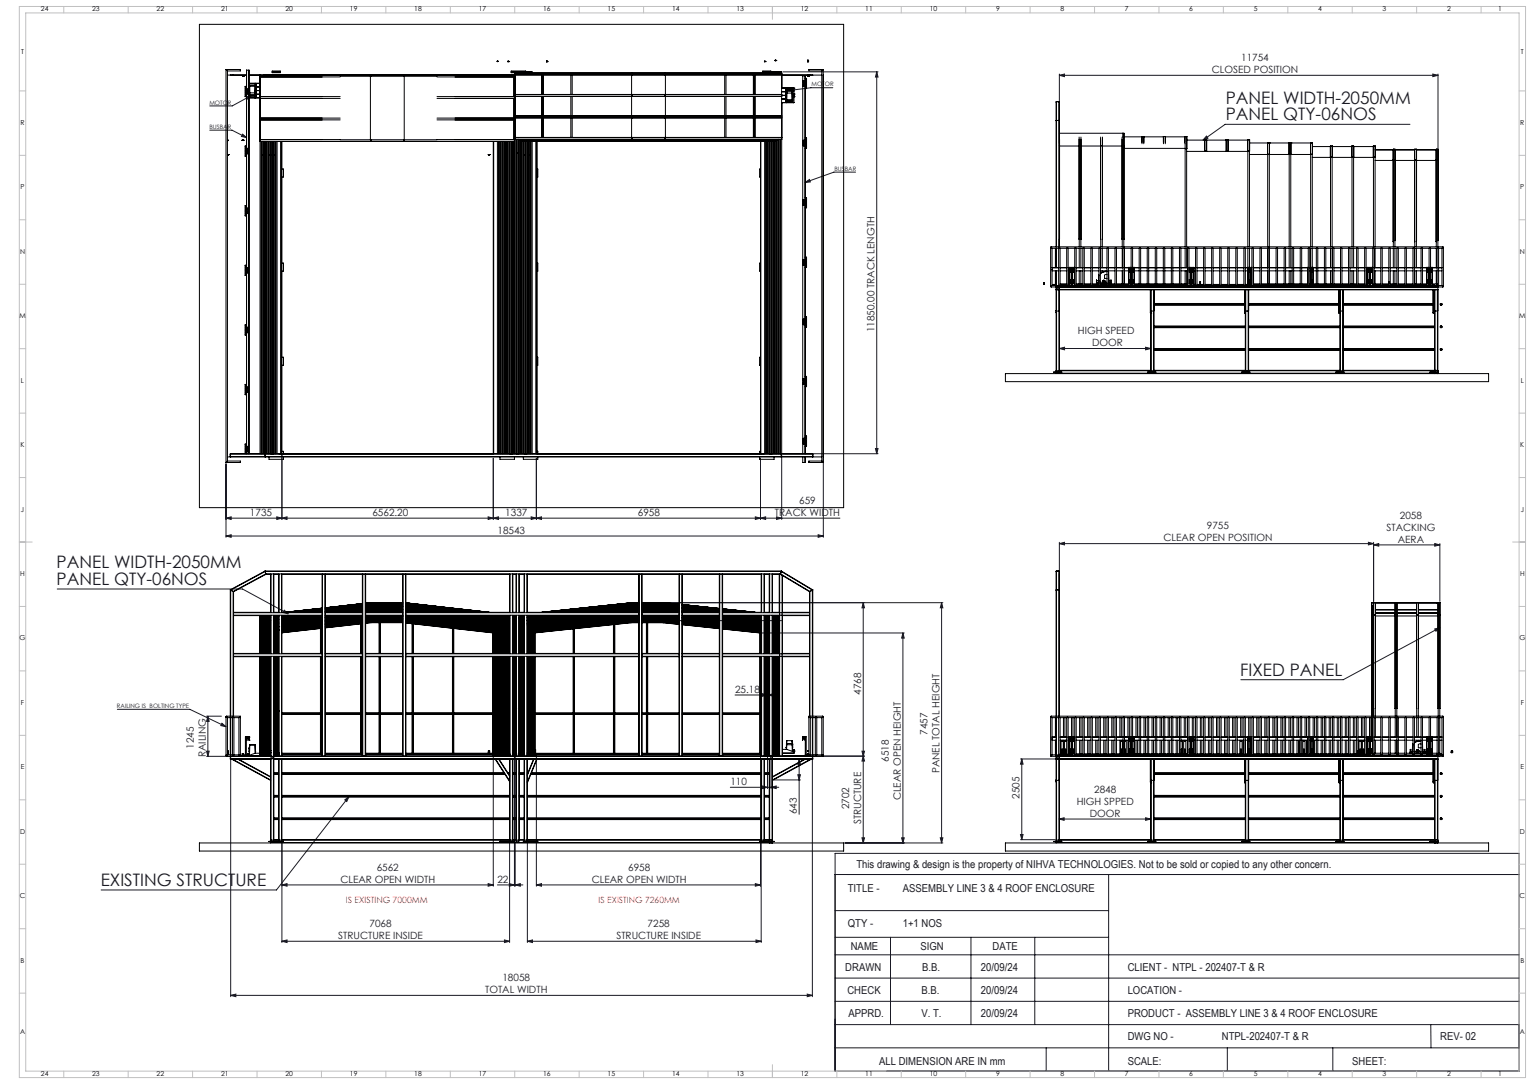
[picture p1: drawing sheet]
<svg xmlns="http://www.w3.org/2000/svg" width="1189mm" height="841mm" viewBox="0 0 1189 841" stroke-linecap="round" stroke-linejoin="round" font-family="sans-serif">
<defs><g id="words">
<g font-size="13.3" fill="#191924">
<text x="951" y="80">PANEL WIDTH-2050MM</text>
<text x="951" y="93">PANEL QTY-06NOS</text>
<text x="44" y="441">PANEL WIDTH-2050MM</text>
<text x="44" y="454">PANEL QTY-06NOS</text>
<text x="963" y="524">FIXED PANEL</text>
<text x="78" y="688">EXISTING STRUCTURE</text>
</g>
<g font-size="8.5" fill="#191924">
<text x="665" y="674">This drawing &amp; design is the property of NIHVA TECHNOLOGIES. Not to be sold or copied to any other concern.</text>
<text x="658" y="692">TITLE -</text>
<text x="701" y="692">ASSEMBLY LINE 3 &amp; 4 ROOF ENCLOSURE</text>
<text x="658" y="719">QTY -</text>
<text x="701" y="719">1+1 NOS</text>
<text x="660" y="737">NAME</text>
<text x="714" y="737">SIGN</text>
<text x="770" y="737">DATE</text>
<text x="656" y="753">DRAWN</text>
<text x="716" y="753">B.B.</text>
<text x="761" y="753">20/09/24</text>
<text x="875" y="753">CLIENT - NTPL - 202407-T &amp; R</text>
<text x="658" y="771">CHECK</text>
<text x="715" y="771">B.B.</text>
<text x="761" y="771">20/09/24</text>
<text x="875" y="771">LOCATION -</text>
<text x="659" y="789">APPRD.</text>
<text x="715" y="789">V. T.</text>
<text x="761" y="789">20/09/24</text>
<text x="875" y="789">PRODUCT - ASSEMBLY LINE 3 &amp; 4 ROOF ENCLOSURE</text>
<text x="875" y="807">DWG NO -</text>
<text x="948" y="807">NTPL-202407-T &amp; R</text>
<text x="1118" y="807">REV- 02</text>
<text x="682" y="826">ALL DIMENSION ARE IN mm</text>
<text x="875" y="826">SCALE:</text>
<text x="1049" y="826">SHEET:</text>
</g>
<g font-size="7.8" fill="#191924">
<text x="963" y="47">11754</text>
<text x="940" y="57">CLOSED POSITION</text>
<text x="679" y="258" transform="rotate(-90 679 258)">11850.00 TRACK LENGTH</text>
<text x="837" y="259">HIGH SPEED</text>
<text x="848" y="269">DOOR</text>
<text x="620" y="391">659</text>
<text x="194" y="400">1735</text>
<text x="289" y="400">6562.20</text>
<text x="392" y="400">1337</text>
<text x="495" y="400">6958</text>
<text x="601" y="400">TRACK WIDTH</text>
<text x="1086" y="403">2058</text>
<text x="937" y="411">9755</text>
<text x="1076" y="412">STACKING</text>
<text x="386" y="414">18543</text>
<text x="903" y="420">CLEAR OPEN POSITION</text>
<text x="1085" y="421">AERA</text>
<text x="570" y="538">25.18</text>
<text x="668" y="539" transform="rotate(-90 668 539)">4768</text>
<text x="720" y="570" transform="rotate(-90 720 570)">7457</text>
<text x="150" y="581" transform="rotate(-90 150 581)">1245</text>
<text x="160" y="587" transform="rotate(-90 160 587)">RAILING</text>
<text x="690" y="591" transform="rotate(-90 690 591)">6518</text>
<text x="729" y="600" transform="rotate(-90 729 600)">PANEL TOTAL HEIGHT</text>
<text x="567" y="609">110</text>
<text x="849" y="615">2848</text>
<text x="699" y="621" transform="rotate(-90 699 621)">CLEAR OPEN HEIGHT</text>
<text x="791" y="620" transform="rotate(-90 791 620)">2505</text>
<text x="659" y="628" transform="rotate(-90 659 628)">2702</text>
<text x="836" y="624">HIGH SPPED</text>
<text x="619" y="632" transform="rotate(-90 619 632)">643</text>
<text x="846" y="634">DOOR</text>
<text x="668" y="640" transform="rotate(-90 668 640)">STRUCTURE</text>
<text x="292" y="676">6562</text>
<text x="488" y="676">6958</text>
<text x="264" y="685">CLEAR OPEN WIDTH</text>
<text x="386" y="685">22</text>
<text x="459" y="685">CLEAR OPEN WIDTH</text>
<text x="287" y="719">7068</text>
<text x="503" y="719">7258</text>
<text x="262" y="729">STRUCTURE INSIDE</text>
<text x="478" y="729">STRUCTURE INSIDE</text>
<text x="390" y="761">18058</text>
<text x="376" y="771">TOTAL WIDTH</text>
</g>
<g font-size="6.7" fill="#f00">
<text x="268" y="700">IS EXISTING 7000MM</text>
<text x="465" y="700">IS EXISTING 7260MM</text>
</g>
<g font-size="5.3">
<text x="32" y="9">24</text>
<text x="72" y="9">23</text>
<text x="122" y="9">22</text>
<text x="172" y="9">21</text>
<text x="222" y="9">20</text>
<text x="272" y="9">19</text>
<text x="322" y="9">18</text>
<text x="372" y="9">17</text>
<text x="422" y="9">16</text>
<text x="472" y="9">15</text>
<text x="522" y="9">14</text>
<text x="572" y="9">13</text>
<text x="622" y="9">12</text>
<text x="672" y="9">11</text>
<text x="722" y="9">10</text>
<text x="773" y="9">9</text>
<text x="823" y="9">8</text>
<text x="873" y="9">7</text>
<text x="923" y="9">6</text>
<text x="973" y="9">5</text>
<text x="1023" y="9">4</text>
<text x="1073" y="9">3</text>
<text x="1123" y="9">2</text>
<text x="1163" y="9">1</text>
<text x="16" y="42">T</text>
<text x="1180" y="42">T</text>
<text x="16" y="97">R</text>
<text x="1180" y="97">R</text>
<text x="16" y="147">P</text>
<text x="1180" y="147">P</text>
<text x="16" y="197">N</text>
<text x="1180" y="197">N</text>
<text x="15" y="247">M</text>
<text x="1179" y="247">M</text>
<text x="16" y="297">L</text>
<text x="1180" y="297">L</text>
<text x="16" y="347">K</text>
<text x="1180" y="347">K</text>
<text x="16" y="397">J</text>
<text x="1180" y="397">J</text>
<text x="16" y="447">H</text>
<text x="1180" y="447">H</text>
<text x="15" y="497">G</text>
<text x="1179" y="497">G</text>
<text x="16" y="547">F</text>
<text x="1180" y="547">F</text>
<text x="16" y="597">E</text>
<text x="1180" y="597">E</text>
<text x="16" y="647">D</text>
<text x="1180" y="647">D</text>
<text x="15" y="697">C</text>
<text x="1179" y="697">C</text>
<text x="16" y="747">B</text>
<text x="1180" y="747">B</text>
<text x="16" y="802">A</text>
<text x="1180" y="802">A</text>
<text x="32" y="835">24</text>
<text x="72" y="835">23</text>
<text x="122" y="835">22</text>
<text x="172" y="835">21</text>
<text x="222" y="835">20</text>
<text x="272" y="835">19</text>
<text x="322" y="835">18</text>
<text x="372" y="835">17</text>
<text x="422" y="835">16</text>
<text x="472" y="835">15</text>
<text x="522" y="835">14</text>
<text x="572" y="835">13</text>
<text x="622" y="835">12</text>
<text x="672" y="835">11</text>
<text x="722" y="835">10</text>
<text x="773" y="835">9</text>
<text x="823" y="835">8</text>
<text x="873" y="835">7</text>
<text x="923" y="835">6</text>
<text x="973" y="835">5</text>
<text x="1023" y="835">4</text>
<text x="1073" y="835">3</text>
<text x="1123" y="835">2</text>
<text x="1163" y="835">1</text>
</g>
<g font-size="4.7" fill="#191924">
<text x="630" y="67">MOTOR</text>
<text x="163" y="81">MOTOR</text>
<text x="163" y="100">BUSBAR</text>
<text x="648" y="132">BUSBAR</text>
<text x="91" y="549">RAILING IS BOLTING TYPE</text>
</g>
</g></defs>
<path d="M648 678v153" fill="none" stroke="#000" stroke-width=".78"/>
<g fill="none" stroke="#191924" stroke-width=".78">
<path d="M608 56h73M680 56l1 4h-2zM680 56v296M822 58l4-1v2zM822 57v21M822 58h294M1112 57l4 1-4 1zM1116 57v66M191 75l4-1-3 3zM195 74l-15 8h-17M612 70l4-1v2zM646 68h-17l-17 2"/>
<path d="M1094 96h-143l-17 13M163 101h17l11 6M188 104l3 3-4-1zM936 106l2 1-4 2zM664 134h-17l-22 8M625 142l3-3 1 2zM822 270l4-1v2zM822 270h71M889 269l4 1-4 1zM175 360v57M219 353v50M383 356v47"/>
<path d="M416 356v47M590 356v47M607 353v50M608 352h73M639 356v61M679 348h2l-1 4zM175 402l4-1v2zM175 416l4-1v2zM175 402h477M175 416h464M215 401l4 1-4 1zM219 402l4-1v2z"/>
<path d="M379 401l4 1-4 1zM383 402l4-1v2zM412 401l4 1-4 1zM416 402l4-1v2zM586 401l4 1-4 1zM590 402l4-1v2zM603 401l4 1-4 1zM635 415l4 1-4 1zM822 422l4-1v2zM822 421v21M822 422h244M1062 421l4 1-4 1z"/>
<path d="M1066 423l4-1v2zM1066 421v46M1066 423h51M1114 422l3 1-3 1zM1117 422v45M44 457h144l36 19M221 473l3 3-4-1zM517 468h215M670 468v186M670 468l1 4h-2zM731 468v186M731 468l1 4h-2z"/>
<path d="M591 491h111M701 491v163M701 491l1 4h-2zM1114 488l3-1-3 3zM1117 487l-75 40h-79M570 539h32M592 538l4 1-4 1zM596 538v45M596 539l4-1v2zM596 538v43M91 550h56l28 14M160 556h12"/>
<path d="M161 556l1 4h-2zM161 556v31M172 561l3 3-4-1zM160 583h2l-1 4zM160 587h18M179 587v186M383 587v101M399 587v101M400 585v103M416 586v102M590 587v101M596 587v25"/>
<path d="M598 587v25M601 586h70M601 587h70M619 589h9M620 589v43M620 589l1 4h-2zM630 587v186M669 583h2l-1 4zM670 586l1 4h-2zM792 589h29M793 589l1 4h-2zM793 589v62"/>
<path d="M271 618l-56 72h-137M567 611h37M592 610l4 1-4 1zM598 611l4-1v2zM601 605h20M619 601h2l-1 4zM268 621l3-3-2 4zM822 635l4-1v2zM822 635h71M889 634l4 1-4 1zM219 654v77M395 654v77"/>
<path d="M409 654v77M591 654v77M656 654h76M669 650h2l-1 4zM700 650h2l-1 4zM730 650h2l-1 4zM792 647h2l-1 4zM792 651h27M648 662h531v169h-531zM648 678h531M860 678v153M219 687l4-1v2z"/>
<path d="M219 687h164M379 686l4 1-4 1zM386 687h20M395 686l4 1-4 1zM400 687l4-1v2zM416 687l4-1v2zM416 687h174M586 686l4 1-4 1zM648 706h212M219 730l4-1v2zM219 730h176M392 729l3 1-3 1z"/>
<path d="M409 730l4-1v2zM409 730h182M587 729l4 1-4 1zM648 727h212M691 727v68M754 727v68M803 727v68M648 759h531M648 741h531M179 772l4-1v2zM179 772h451M626 771l4 1-4 1z"/>
<path d="M648 777h531M648 795h531M1110 795l1 18M648 813h531M812 813v18M953 813v18M1034 813v18"/>
</g>
<g fill="none" stroke="#c0c0c0" stroke-width=".78">
<path d="M15 5h1169v831h-1169zM20 10h1159v821h-1159zM49 5v5M99 5v5M149 5v5M199 5v5M249 5v5M299 5v5M349 5v5M399 5v5M449 5v5M499 5v5"/>
<path d="M549 5v5M599 5v10M649 5v5M699 5v5M749 5v5M799 5v5M849 5v5M899 5v5M949 5v5M999 5v5M1049 5v5M1099 5v5"/>
<path d="M1149 5v5M15 71h5M1179 71h5M15 121h5M1179 121h5M15 171h5M1179 171h5M15 221h5M1179 221h5M15 271h5M1179 271h5M15 321h5"/>
<path d="M1179 321h5M15 371h5M1179 371h5M15 421h10M1174 421h10M15 471h5M1179 471h5M15 521h5M1179 521h5M15 571h5M1179 571h5M15 621h5"/>
<path d="M1179 621h5M15 671h5M1179 671h5M15 721h5M1179 721h5M15 771h5M1179 771h5M49 831v5M99 831v5M149 831v5M199 831v5M249 831v5"/>
<path d="M299 831v5M349 831v5M399 831v5M449 831v5M499 831v5M549 831v5M599 826v10M649 831v5M699 831v5M749 831v5M799 831v5M849 831v5"/>
<path d="M899 831v5M949 831v5M999 831v5M1049 831v5M1099 831v5M1149 831v5"/>
</g>
<path d="M516 482h91" fill="none" stroke="#191924" stroke-width=".78" stroke-dasharray="15.2 1.3 1.3 1.3" stroke-dashoffset=".3"/>
<g fill="#191924">
<path d="M379 686l4 1-4 1zM219 687l4-1v2z"/>
<path d="M598 611l4-1v2zM592 610l4 1-4 1zM889 269l4 1-4 1zM822 270l4-1v2z"/>
<path d="M416 687l4-1v2zM586 686l4 1-4 1zM179 772l4-1v2zM626 771l4 1-4 1zM409 730l4-1v2zM587 729l4 1-4 1zM822 58l4-1v2zM1112 57l4 1-4 1z"/>
<path d="M219 402l4-1v2zM379 401l4 1-4 1z"/>
<path d="M383 402l4-1v2zM412 401l4 1-4 1zM416 402l4-1v2zM586 401l4 1-4 1z"/>
<path d="M1062 421l4 1-4 1zM822 422l4-1v2z"/>
<path d="M215 401l4 1-4 1zM175 402l4-1v2zM635 415l4 1-4 1zM175 416l4-1v2z"/>
<path d="M590 402l4-1v2zM603 401l4 1-4 1z"/>
<path d="M1066 423l4-1v2zM1114 422l3 1-3 1z"/>
<path d="M669 650h2l-1 4zM670 586l1 4h-2z"/>
<path d="M160 583h2l-1 4zM161 556l1 4h-2zM619 601h2l-1 4zM620 589l1 4h-2zM669 583h2l-1 4zM670 468l1 4h-2z"/>
<path d="M793 589l1 4h-2zM792 647h2l-1 4zM680 56l1 4h-2zM679 348h2l-1 4z"/>
<path d="M592 538l4 1-4 1zM596 539l4-1v2z"/>
<path d="M395 686l4 1-4 1zM400 687l4-1v2z"/>
<path d="M219 730l4-1v2zM392 729l3 1-3 1z"/>
<path d="M822 635l4-1v2zM889 634l4 1-4 1z"/>
<path d="M172 561l3 3-4-1zM612 70l4-1v2zM191 75l4-1-3 3zM188 104l3 3-4-1zM625 142l3-3 1 2z"/>
<path d="M268 621l3-3-2 4zM221 473l3 3-4-1zM936 106l2 1-4 2zM1114 488l3-1-3 3z"/>
<path d="M701 491l1 4h-2zM700 650h2l-1 4zM731 468l1 4h-2zM730 650h2l-1 4z"/>
</g>
<g fill="none" stroke="#000" stroke-width=".78">
<path d="M155 19h500v375h-500zM175 54l2 1M175 54h12v1h-10M175 54v305M177 55v303M177 58h14M179 58h.1M181 58h.1M188 59h.1M188 59h1M189 59h.1M189 59h-1"/>
<path d="M191 54v298M191 54h.1M191 54h2M193 54v298M193 54h.1M202 58v294M202 58h.1M202 60v15M205 58h.1M207 58h1M209 58h.1M211 58h-1"/>
<path d="M211 56h7M211 55h7M211 55v1M213 58h.1M216 58h.1M218 55v1M264 60h-62h48M264 59h75M287 59v49M288 58h.1M288 58v1M313 58h.1"/>
<path d="M313 58v1M314 59v49M339 60h60h-46M385 58h.1M386 47h.1M386 48h.1M386 47v1M386 47h1M387 47v1M387 48h.1M387 48h-1M388 58h.1"/>
<path d="M391 58h.1M393 58h1M394 48h.1M394 47v1M394 48h1M395 48h.1M395 48h-1M396 58h1M397 56h3M397 55h11M397 55v1M399 58h.1"/>
<path d="M399 58v294M400 57h.1M400 57h207M400 58h207M400 58v15M401 56v1M402 57v-1h-2v296M402 56h1M403 57v-1h2v1M403 56v1M404 56v1M405 56h.1"/>
<path d="M405 57v-1h3v1M406 56v1M407 56v1M408 56h.1M408 55v2M408 56h2v1M409 56v1M411 57v-1h2v1M412 56v1M421 58v15M422 58v15M424 48h.1"/>
<path d="M424 47h.1M424 47v1M424 47h1M425 48h.1M425 47v1M425 48h-1M443 58v15M444 58v15M490 58v15M490 58h.1M490 57h.1M490 57v1"/>
<path d="M516 58h.1M516 57h.1M516 57v1M516 58v15M562 58v15M563 58v15M585 58v15M586 58v15M592 55h6M592 56h1M592 55v1M593 48h.1"/>
<path d="M593 47v1M593 47l1 1M593 57v-1h3v1M594 48h.1M594 48h-1M594 56v1M595 56v1M596 56h.1M596 57v-1h2v1M597 56v1M598 56v1M598 55v1"/>
<path d="M599 57v-1h2v1M600 56v1M602 47h.1M602 57v-1h2v1M603 56v1M604 57v-1h3v296M605 56v1M606 56v1M607 57h.1M623 59h.1M623 59v293M623 59h2"/>
<path d="M625 59v293M627 59h.1M627 58h.1M627 48h.1M627 47h.1M627 58h-434M627 47v1M627 59h1M627 58h1M628 59h.1M628 58h.1M628 58h1"/>
<path d="M629 58h.1M630 58h1M630 58h.1M631 58h.1M638 55v303M638 58h-11M639 54l-1 1M639 54h-11v1h10M639 54v305M639 58h.1M190 69h3v2h-3l1-1M190 69h.1"/>
<path d="M190 73h.1M191 72l-1-1h3v2h-3M191 69v2M191 71v2M191 67h-1v8h1M192 72h1zM192 70h1zM193 71l1 2M193 65l1 1h4v-1v10h-4h-1M193 70h.1M193 73h1M193 65h9"/>
<path d="M193 76h9M193 70v1M193 74h1M193 66l1 1M193 66v4M193 71h.1M193 73v1M194 67h.1M194 67v5M194 66h-1M194 74h4M194 66h.1"/>
<path d="M194 66h4M194 73h.1M194 73v1M194 74h.1M194 72v1M194 74h-1M194 66v1M194 67h4M194 72h.1M194 73h4M194 72h4M198 72h.1"/>
<path d="M198 73h.1M198 73v1M198 72v1M198 74h.1M198 67v5M198 67h.1M198 66v1M198 65h.1M198 76h.1M198 66h.1M198 70v3M199 65v11"/>
<path d="M199 73h3M199 70h3M199 67h3M199 68h3M202 75h.1M202 76h.1M202 75h62M202 76h62M202 76v16M339 75h60M339 76h60M399 75h.1"/>
<path d="M399 76h.1M400 75h.1M400 73h207M400 75h207M400 73h.1M400 75v15M421 75v15M422 75v15M443 75v15M444 75v15M490 75v15M490 75h.1"/>
<path d="M490 73h.1M490 73v2M516 73h.1M516 75h.1M516 73v2M516 75v15M562 75v15M563 75v15M585 75v15M586 75v15M607 77h3M607 71h3"/>
<path d="M607 68h9M607 80h9M607 73h.1M607 75h.1M607 74h3M610 68v12M610 69h5v2M610 71h.1M610 78h.1M610 70v1M610 75v3M610 70h.1"/>
<path d="M610 77h1M610 77v1M610 78h1M610 79l1-1h4v1M610 69l1 1h4v-1M610 70h1M610 70h5M610 78h5M610 71h1M610 71v4M611 68h.1M611 80h.1"/>
<path d="M611 77v1M611 77h4M611 78h4M611 78h-1M611 70v1M611 70h-1M611 69h1zM611 79h1zM611 70h4M611 72v5M611 72l-1 5M611 71h4"/>
<path d="M611 72h4M611 71v1M614 79h1zM614 69h1zM615 72v5M615 71h.1M615 70v1M615 70h.1M615 71v1M615 77v1M615 78h.1M615 72h.1"/>
<path d="M615 77h.1M615 73v1M615 73h.1M615 74v5h-5M615 71v2l1 1v-1M615 71v2M616 74h.1M616 74v1M616 75h.1M616 73h.1M616 73v1M616 68h.1"/>
<path d="M616 80h.1M616 68v5M616 75v5M616 74h-1M623 63v1h3h-1M623 63h.1M623 63h3M624 63l1 1zM624 66h1zM625 64h.1M625 63h.1M625 67h.1"/>
<path d="M625 65h.1M625 61h1v8h-1M626 65h-3v2h3h-1M626 63h.1M626 65h.1M820 79v113M820 79h2M822 79v113M202 92h.1M202 93h.1M202 92h62M202 93h62"/>
<path d="M202 93v15M339 92h60M339 93h60M399 92h.1M399 93h.1M400 91h.1M400 90h.1M400 90h207M400 91h207M400 91v16M421 91v16M422 91v16"/>
<path d="M443 91v16M444 91v16M490 91v16M490 90h.1M490 91h.1M490 90v1M516 90h.1M516 91h.1M516 90v1M516 91v16M562 91v16M563 91v16"/>
<path d="M585 91v16M586 91v16M607 90h.1M607 91h.1M820 93h.1M820 93h2M822 93h.1M822 81h.1M177 109h.1M177 120h.1M188 109h.1M188 109h1"/>
<path d="M189 109h.1M190 117h.1M190 119h.1M190 119h3M191 115h-1h3v2h-3M191 118h-1h3v1M191 115v2M191 118v1M191 113h-1v8h1M192 116h1zM192 118l1 1zM193 119h.1"/>
<path d="M202 110h197zM202 108h.1M202 108h62M203 110v242M204 110v10M205 110v242M206 110v245M207 110v242M208 110v242M209 110v242M209 120h.1M210 110v10"/>
<path d="M210 120h.1M210 120h-1M210 110v242M211 110v242M212 120h.1M212 110v10M213 110v242M214 110v242M215 110v242M218 110v242M219 110l-1 242M264 108h75"/>
<path d="M288 110h.1M288 108v2M313 110h.1M313 108v2M339 108h60M379 120h.1M379 120h1M380 120h.1M380 120h-1M383 110v242M386 110v242M387 110v242"/>
<path d="M388 110v242M389 110v242M390 110v242M391 110v242M392 110v242M393 110v242M394 110v242M395 110v242M396 110v242M397 110v242M398 110v242M399 108h.1"/>
<path d="M400 108h.1M400 107h.1M400 108h207M400 107h207M401 108v244M402 119h.1M402 118v1M402 118h.1M402 108v10M402 119v233M402 109h.1M402 109h1"/>
<path d="M402 108v1M403 109h201zM403 108v244M403 109v243M404 109v243M405 109v243M405 110h.1M405 109v1M405 110h196M405 110h1M406 110v242M407 110v242"/>
<path d="M407 120h.1M408 110v10M408 120h.1M408 120h-1M408 110v242M409 110v242M410 120h.1M410 110v10M411 110v242M412 110v242M413 110v242M416 110v242"/>
<path d="M417 110v242M490 110h.1M490 109v1M490 108h.1M490 107h.1M490 107v1M491 109h.1M491 108v1M516 109h.1M516 108v1M516 110h.1M516 107h.1"/>
<path d="M516 108h.1M516 107v1M516 109v1M590 110v242M591 110v242M593 110v242M594 110v242M595 110v242M596 110h-1M596 110h.1M596 110v242M597 110v242"/>
<path d="M598 110v242M599 110v242M600 110v242M601 110h.1M601 109v243M601 109v1M602 109v243M603 109v243M604 109h.1M604 108v244M605 108v244M606 108v244"/>
<path d="M607 107h.1M607 108h.1M624 110h1zM624 112h1zM625 109h.1M625 111h.1M625 113h.1M625 107h1v8h-1M626 109h-3v2h3l-1-1M626 111l-3 1v1h3M626 109h.1M626 111h.1"/>
<path d="M626 113h.1M822 113h.1M822 103h50M822 108v78M822 113h15M837 108l1 78M838 113h16M838 113h-1M838 106v86M839 106v80M854 113h.1M854 113h2"/>
<path d="M854 106v86M856 113h.1M856 106v86M856 113h15M871 113h.1M871 113h1M871 106v80M871 103v3M872 103h.1M872 113h.1M872 103v89M872 103v83"/>
<path d="M872 106h14M872 115h48M886 106v5M886 106h.1M886 106h2M886 106v6M888 106v5M888 106v6M888 106h15M903 106h.1M903 106v6M903 106h1"/>
<path d="M904 106h.1M904 106v6M904 106h16M920 106h.1M920 106h1M920 106v6M920 112v80M921 106h.1M921 106v86M921 106v9h-1M921 109h14M935 117h.1"/>
<path d="M935 108h.1M935 108h1M935 108v9M936 108h.1M936 117h.1M936 108v9M936 109h16M952 108v9zM952 108h1M953 108v9zM953 109h15M968 117h.1"/>
<path d="M968 108h.1M968 108v84M968 108h2M970 108h.1M970 117h.1M970 117h-49M970 108v84M970 111h14M984 111h.1M984 120h.1M984 111h1M984 111v81"/>
<path d="M985 111h.1M985 120h.1M985 111v81M985 111h15M1000 111h.1M1000 120h.1M1000 111h2M1000 111v9M1001 120v72M1002 111h.1M1002 111v81M1002 112v8"/>
<path d="M1002 111h15M1017 112v8M1017 111h.1M1017 111h2M1017 111v81M1018 120v72M1019 111h.1M1019 120h.1M1019 120h-49M1019 111v9M1019 114h14M1033 113h.1"/>
<path d="M1033 113v79M1033 113h1M1034 113h.1M1034 113v9M1034 114h15M1049 113h.1M1049 113v9M1049 113h2M1051 113h.1M1051 113v79M1051 114h15M1066 113h.1"/>
<path d="M1066 113h1M1066 113v9M1067 113h.1M1067 113v79M1067 113v9h-1M1067 116h14M1081 116h.1M1081 116h2M1081 116v71M1083 116h.1M1083 116v76M1083 116v71"/>
<path d="M1083 116h15M1098 116h.1M1098 116h1M1098 116v76M1099 116h.1M1099 116v71M1099 116h16M1115 116h.1M1115 116h1M1115 116v71M1116 116h.1M1116 116v76"/>
<path d="M204 120h.1M204 120v1M204 121h.1M204 121v231M209 120h1M210 120v232M212 120v232M219 131h1v6h-1M407 120h1M408 120v232M410 120v232M417 131v6"/>
<path d="M590 131v6M1018 122h15M1033 122h.1M1033 122h1M1034 122h15M1034 122v70M1034 122h.1M1049 122h.1M1049 122h2M1049 122v70M1051 122h15M1051 122h.1"/>
<path d="M1066 122h.1M1066 122v70M1067 124h14M1081 124h.1M1081 124h2M1083 124h.1M1083 124h15M1098 124h.1M1098 124h1M1099 124h.1M1099 124h16M1115 124h.1"/>
<path d="M1115 124h1M1116 124h.1M191 160h-1v7l1 1M624 158l1 1zM624 156h1zM625 159h.1M625 158h.1M625 155h.1M625 157h.1M625 153h1v8h-1M625 158h1h-3v1h3M625 155h1h-3v2h3"/>
<path d="M626 157h.1M626 159h.1M190 161h.1M190 163h.1M190 164h.1M190 166h.1M190 166h3M190 163h3M191 164v2M191 161v2M192 165h1zM192 162h1z"/>
<path d="M193 166h.1M193 164h-3M193 161h-3M193 164h.1M193 161h.1M193 163h.1M193 161v2M193 164v2M625 200h1v7h-1M815 192h1M815 192v30M816 192l1 1"/>
<path d="M816 192h-1M816 192h.1M816 192h304M817 193v29M817 193h5M819 193v15M820 193v15M822 193v-1l1 1M822 193v29M822 186h.1M823 193v29M823 193h5"/>
<path d="M828 193v-1l1 1M828 193v29M829 193h5M829 193v29M834 193l1-1v1M834 193v29M835 193h5M835 193v29M838 186h.1M838 193v15M839 193v15M839 186h.1"/>
<path d="M839 186v6M840 193l1-1 1 1M840 193v29M842 193h5M842 193v29M847 193v-1l1 1M847 193v29M848 193h5M848 193v29M853 193v-1l1 1M853 193v29M854 193h5"/>
<path d="M854 193v29M854 186h.1M854 193v15M856 193v15M856 186h.1M859 193l1-1v1M859 193v29M860 193h5M860 193v29M865 193l1-1v1M865 193v29M866 193h6"/>
<path d="M866 193v29M871 186h.1M871 186v6M871 193v15M872 193v-1l1 1M872 193v29M872 186h.1M873 193h5M873 193v29M878 193v-1l1 1M878 193v29M879 193h5"/>
<path d="M879 193v29M884 193l1-1v1M884 193v29M885 193h5M885 193v29M890 193l1-1 1 1M890 193v29M892 193h5M892 193v29M897 193v-1l1 1M897 193v29M898 193h5"/>
<path d="M898 193v29M903 193v-1l1 1M903 193v29M904 193h5M904 193v29M909 193l1-1v1M909 193v29M910 193h5M910 193v29M915 193l1-1 1 1M915 193v29M917 193h5"/>
<path d="M917 193v29M920 193v15M921 193v15M922 193v-1l1 1M922 193v29M923 193h5M923 193v29M928 193v-1l1 1M928 193v29M929 193h5M929 193v29M934 193l1-1v1"/>
<path d="M934 193v29M935 193h5M935 193v29M940 193l1-1v1M940 193v29M941 193h6M941 193v29M947 193v-1l1 1M947 193v29M948 193h5M948 193v29M953 193v-1l1 1"/>
<path d="M953 193v29M954 193h5M954 193v29M959 193l1-1v1M959 193v29M960 193h5M960 193v29M965 193l1-1 1 1M965 193v29M967 193h5M967 193v29M968 193v15"/>
<path d="M970 193v14M972 193v-1l1 1M972 193v29M973 193h5M973 193v29M978 193v-1l1 1M978 193v29M979 193h5M979 193v29M984 193v15M984 193l1-1v1M984 193v29"/>
<path d="M985 193h5M985 193v29M990 193l1-1 1 1M990 193v29M992 193h5M992 193v29M997 193v-1l1 1M997 193v29M998 193h5M998 193v29M1001 193v15M1002 193v15"/>
<path d="M1003 193v-1l1 1M1003 193v29M1004 193h5M1004 193v29M1009 193l1-1v1M1009 193v29M1010 193h5M1010 193v29M1015 193l1-1v1M1015 193v29M1016 193h6M1016 193v29"/>
<path d="M1017 193v15M1018 193v14M1022 193v-1l1 1M1022 193v29M1023 193h5M1023 193v29M1028 193v-1l1 1M1028 193v29M1029 193h5M1029 193v29M1033 193v15M1034 193v15"/>
<path d="M1034 193l1-1v1M1034 193v29M1035 193h5M1035 193v29M1040 193l1-1 1 1M1040 193v29M1042 193h5M1042 193v29M1047 193v-1l1 1M1047 193v29M1048 193h5M1048 193v29"/>
<path d="M1049 193v15M1051 193v15M1053 193v-1l1 1M1053 193v29M1054 193h5M1054 193v29M1059 193l1-1v1M1059 193v29M1060 193h5M1060 193v29M1065 193l1-1v1M1065 193v29"/>
<path d="M1066 193h6M1066 193v29M1067 193v15M1072 193v-1l1 1M1072 193v29M1073 193h5M1073 193v29M1078 193v-1l1 1M1078 193v29M1079 193h5M1079 193v29M1081 187h.1"/>
<path d="M1081 187v5M1081 193v15M1083 193v15M1083 187h.1M1084 193l1-1v1M1084 193v29M1085 193h5M1085 193v29M1090 193l1-1v1M1090 193v29M1091 193h6M1091 193v29"/>
<path d="M1097 193v-1l1 1M1097 193v29M1098 193h5M1098 193v29M1098 187h.1M1098 193v15M1099 193v15M1099 187h.1M1099 187v5M1103 193v-1l1 1M1103 193v29M1104 193h5"/>
<path d="M1104 193v29M1109 193l1-1v1M1109 193v29M1110 193h5M1110 193v29M1115 187h.1M1115 187v5M1115 193v15M1115 193l1-1 1 1M1115 193v29M1116 187h.1M1117 193h2"/>
<path d="M1117 193v29M1119 193v29M1120 192h.1M1120 192l-1 1M1120 192v30M190 210h3v2h-3h1M190 208h.1M190 210h.1M191 208v1M191 210v2M191 206h-1v8h1M192 208h1z"/>
<path d="M192 211h1zM193 208h-3M193 208h.1M193 208v1h-3h1M219 204h1v6h-1M417 204v6M590 204v6M623 203h.1M623 206h.1M623 201v2M623 204v2M623 204h.1"/>
<path d="M623 201h.1M623 203h3M623 201h3M623 206h3M623 204h3M624 202h1zM624 205h1zM625 201h.1M625 203h.1M625 206h.1M625 204h.1M626 201h.1"/>
<path d="M626 203h.1M626 204h.1M626 206h.1M810 220h.1M810 219v1M810 219h.1M817 208h5M817 210h5M817 209h.1M819 210v11M820 210v12M823 208h5"/>
<path d="M823 210h5M829 208h1M829 210h1M831 209h.1M831 208h.1M831 217v3zM831 208v3zM831 210h.1M831 208h1M831 210h1M833 208h.1M833 209h.1"/>
<path d="M833 210h.1M833 217v3zM833 208v3zM834 207v15M834 207h-2v15M835 208h5M835 210h5M838 210v10M839 210v10M842 208h5M842 210h5M848 208h5"/>
<path d="M848 210h5M851 219h.1M851 217v2M851 219v1M851 217h.1M851 218h2M851 220h1M853 214h.1M853 214v5M853 213v1M853 217v2h-1v1M854 219h2"/>
<path d="M854 208h5M854 210h5M854 210v2M856 210v1M856 219h.1M856 218v1M856 218h.1M856 219h1M857 218h.1M857 218h-1M857 219h.1M857 217v1"/>
<path d="M857 217h.1M857 218l1 1M857 219h2M858 219h-1M858 210l-4 2M858 210v1M858 211l-4 1M858 210h1M858 211h1M859 213l-2 1v2h2M860 211h.1M860 219h2v1"/>
<path d="M860 208h5M860 210h5M860 213v6M860 211l1 8M861 218h1M862 220h.1M862 219h.1M862 217v2M862 219v1M862 217h.1M866 208h6M866 210h6"/>
<path d="M871 210v10M873 208h3M873 210h3M877 208h.1M877 209h.1M877 210h.1M877 217v3zM877 208v3zM878 207v15M878 208h.1M878 210h.1M878 207h-2v15"/>
<path d="M879 207h1v15M879 208h1M879 209h1M879 210h1M879 217l1 3zM879 208l1 3zM880 207v15M880 208h4M880 210h4M885 208h5M885 210h5M892 208h5"/>
<path d="M892 210h5M898 208h5M898 210h5M904 208h5M904 210h5M910 208h5M910 210h5M917 208h5M917 210h5M920 210v10M921 210v11M923 207h1v15"/>
<path d="M923 208h.1M923 209h.1M923 217v3zM923 208v3zM923 210h.1M924 208h1M924 210h1M925 207v15M926 208h.1M926 209h.1M926 210h.1M926 217v3z"/>
<path d="M926 208v3zM927 208h1M927 210h1M929 208h5M929 210h5M935 208h5M935 210h5M941 208h6M941 210h6M948 208h5M948 210h5M954 208h5"/>
<path d="M954 210h5M960 208h5M960 210h5M967 208h2M967 210h2M968 210v11M969 208h1M969 209h1M969 208v3zM969 217v3zM969 210h1M970 208h1"/>
<path d="M970 210h1M972 207h-1v15M973 207h.1M973 208h5M973 210h5M979 208h5M979 210h5M984 210v10M985 208h5M985 210h5M992 208h5M992 210h5"/>
<path d="M998 208h5M998 210h5M1001 210v10M1002 210v10M1004 208h5M1004 210h5M1010 208h5M1010 210h5M1015 207v15M1016 208h1M1016 210h1M1017 210v10"/>
<path d="M1018 209h.1M1018 208h.1M1018 210h.1M1018 217v3zM1018 208v3zM1019 207v15M1019 208h3M1019 210h3M1023 208h5M1023 210h5M1029 208h5M1029 210h5"/>
<path d="M1033 210v10M1034 210v10M1035 208h5M1035 210h5M1042 208h5M1042 210h5M1048 208h5M1048 210h5M1049 210v10M1051 210v10M1054 208h5M1054 210h5"/>
<path d="M1060 208h1M1060 210h1M1062 208h.1M1062 209h.1M1062 210h.1M1062 217v3zM1062 208v3zM1063 207v15M1063 208h1M1063 210h1M1064 208h1M1064 209h1"/>
<path d="M1064 210h1M1064 208l1 3zM1064 217l1 3zM1065 207v15M1065 207h-1v15M1066 208h6M1066 210h6M1067 210v11M1073 208h5M1073 210h5M1078 218v1zM1078 219h.1"/>
<path d="M1078 219v1M1078 220h.1M1079 208h5M1079 210h5M1081 210v10M1083 210v10M1085 208h5M1085 210h5M1091 208h6M1091 210h6M1098 208h5M1098 210h5"/>
<path d="M1098 210v10M1099 210v10M1104 208h3M1104 210h3M1107 207v15M1108 208h.1M1108 209h.1M1108 208v3zM1108 217v3zM1108 210h.1M1109 208h.1M1109 210h.1"/>
<path d="M1110 207h2v15M1111 209h.1M1111 208h.1M1111 210h.1M1111 217v3zM1111 208v3zM1112 208h3M1112 210h3M1115 210v10M1117 208h2M1117 210h2M810 221h.1"/>
<path d="M815 222l1 1M816 222h-1M816 222v1M816 223h304M817 222h-1M817 222h5M817 221h3M820 223v65M820 223h.1M820 225h.1M820 221h-3v1M820 222h296z"/>
<path d="M820 225h2M821 225h.1M821 223v2M822 222h1M822 223v2M822 223h.1M822 225v16M822 225h.1M822 225v62h71v-62M822 225h294M823 222h5M823 220h5"/>
<path d="M823 221h5M828 222h1M829 222h5M829 220h1M829 221h1M830 222v-15h1v15M831 220h1M831 221h1M834 222h1M835 222h5M835 220h5M835 221h5"/>
<path d="M840 222h1h1M842 222h5M842 220h5M842 221h5M847 222h1M848 222h5M848 221h5M851 220h.1M853 222h1M853 220h-5M854 222h5M854 220h5"/>
<path d="M854 221h5M859 222h1M860 222h5M860 220h5M860 221h5M865 222h1M866 222h6M866 220h6M866 221h6M872 222h1M873 222h5M873 220h3"/>
<path d="M873 221h3M878 220h.1M878 221h.1M878 222h1M879 222h5M880 220h4M880 221h4M884 222h1M885 222h5M885 220h5M885 221h5M890 222h1h1"/>
<path d="M892 222h5M892 220h5M892 221h5M893 225v18M893 225v64M895 225v16M896 225v62h71v-62M896 235h71M896 237h71M896 236h71M897 222h1M898 222h5"/>
<path d="M898 220h5M898 221h5M903 222h1M904 222h5M904 220h5M904 221h5M909 222h1M910 222h5M910 220h5M910 221h5M915 222h1h1M917 222h5"/>
<path d="M917 220h4M917 221h5M922 222h1M923 222h5M924 221h1M925 222v-15h2v15M927 221h1M928 222h1M929 222h5M929 221h5M934 222h1M935 222h5"/>
<path d="M935 221h5M940 222h1M941 222h6M941 221h6M947 222h1M948 222h5M948 221h5M953 222h1M954 222h5M954 221h5M959 222h1M960 222h5"/>
<path d="M960 221h5M965 222h1h1M966 237v6M966 225v10M967 222h5M967 221h2M967 225v64M968 220h1M969 222v-15h1v15M969 225v64M969 225v62h71v-62M969 235h71"/>
<path d="M969 237h71M969 236h71M970 220h1M970 221h1M972 222h1M973 222h5M973 220h5M973 221h5M978 222h1M979 222h5M979 220h5M979 221h5"/>
<path d="M984 222h1M985 222h5M985 220h5M985 221h5M990 222h1h1M992 222h5M992 220h5M992 221h5M997 222h1M998 222h5M998 220h5M998 221h5"/>
<path d="M1003 222h1M1004 222h5M1004 220h5M1004 221h5M1009 222h1M1010 222h5M1010 220h5M1010 221h5M1015 222h1M1016 222h6M1016 220h1M1016 221h1"/>
<path d="M1017 222v-15h2v15M1019 220h3M1019 221h3M1022 222h1M1023 222h5M1023 220h5M1023 221h5M1028 222h1M1029 222h5M1029 220h5M1029 221h5M1034 222h1"/>
<path d="M1035 222h5M1035 220h5M1035 221h5M1039 237v6M1039 225v10M1040 225v64M1040 222h1h1M1042 222h5M1042 220h5M1042 221h5M1042 225v64M1042 225v62h71"/>
<path d="M1042 235h71M1042 237h71M1042 236h71M1047 222h1M1048 222h5M1048 220h5M1048 221h5M1053 222h1M1054 222h5M1054 220h5M1054 221h5M1059 222h1"/>
<path d="M1060 222h5M1060 220h1M1060 221h1M1061 222v-15h2v15M1063 220h1M1063 221h1M1065 222h1M1066 221h.1M1066 222h6M1066 220h6M1066 221h6M1072 222h1"/>
<path d="M1073 222h5M1073 220h5M1073 221h5M1078 222h1M1079 222h5M1079 220h5M1079 221h5M1084 222h1M1085 222h5M1085 220h5M1085 221h5M1090 222h1"/>
<path d="M1091 222h6M1091 220h6M1091 221h6M1097 222h1M1098 222h5M1098 220h5M1098 221h5M1103 222h1M1104 222h5M1104 220h3M1104 221h3M1107 222v-15h2v15"/>
<path d="M1109 220h.1M1109 221h.1M1109 222h1M1110 222h5M1112 220h3M1112 221h1M1112 221h1v1M1112 237v6M1112 225v10M1113 225l1 16M1114 225v16M1115 222h1"/>
<path d="M1116 225v64M1116 225v16h-2M1116 225h-296v-2v66M1116 225h.1M1116 223v2M1116 225v65M1117 222h-1M1117 222h2M1119 236h-1v1l1-1M1119 236h.1M1119 236l-1-1v2l1-1M1119 222h1"/>
<path d="M1120 222h.1M1120 222v1M190 254h3v2h-3l1-1M190 254h.1M190 258h.1M191 257l-1-1h3v2h-3M191 254v2M191 256v2M191 252h-1v8h1M192 257h1zM192 255h1zM623 248v1h3h-1"/>
<path d="M623 248h.1M623 248h3M624 251h1zM624 248l1 1zM625 249h.1M625 248h.1M625 252h.1M625 250h.1M625 246h1v8h-1M626 250h-3v2h3h-1M626 248h.1M626 250h.1"/>
<path d="M820 241h2M820 242v1M822 241v48M822 241h.1M893 241h2M893 243h.1M895 241v48M896 241h-1M896 253h71M896 254h71M966 243h1M967 241h2"/>
<path d="M969 253h71M969 254h71M1039 243h1M1040 241h2M1042 253h71M1042 254h71M1112 243h1M1113 241v46M1114 241v48M1118 253v1h1M1118 253h1M1119 253h.1"/>
<path d="M1119 253v1M219 277h1v6h-1M417 277v6M590 277v6M896 270h71M896 272h71M896 271h71M969 270h71M969 272h71M969 271h71M1042 270h71M1042 272h71"/>
<path d="M1042 271h71M1119 271h-1v1l1-1M1119 271h.1M191 298h-1v8h1M624 297h1zM624 295h1zM625 296h.1M625 294h.1M625 298h.1M625 292h1v8h-1M625 297l1-1h-3v2h3M626 294h-3v2h3l-1-1"/>
<path d="M626 294h.1M626 298h.1M780 290h375v6h-375zM818 289h6zM820 290h.1M820 288v1M820 289v1M820 290h296M820 288h293M891 289h6zM964 289h6zM1037 289h6z"/>
<path d="M1113 290h.1M1113 287v1M1113 288v1M1113 289v1M1114 289v1h-1M1114 287v2M1114 287l-1 1M1114 287h2M1116 287v1M1116 287v2M1116 290h.1M1116 289v1"/>
<path d="M1116 289h-6h6M190 302h.1M190 304h.1M190 304h3M191 300h-1h3v2h-3M191 303h-1h3v1M191 300v2M191 303v1M192 301h1zM192 303l1 1zM193 304h.1M625 338h1v8h-1"/>
<path d="M177 358l-2 1M177 358h10v1h-12M177 354h454M179 352h452M179 354v1M179 352v2M179 354h452M190 346h.1M190 348h.1M190 349h.1M190 351h.1M190 351h3"/>
<path d="M190 348h3M191 349v2M191 346v2M191 345h-1v7M192 347h1zM192 350h1zM193 351h.1M193 348h.1M193 349h-3M193 346h-3M193 349h.1M193 346h.1"/>
<path d="M193 346v2M193 349v2M209 355v1h11v-1M210 352h.1M216 352h1M218 352h1M219 350h1v2M388 355v1h11v-1M396 352h.1M398 352h.1M401 352h.1M403 352h.1"/>
<path d="M406 355v1h11v-1M407 352h.1M409 352h.1M417 350v2M590 355v1h11v-1M590 350v2M591 352h.1M593 352h.1M599 352h.1M606 352v2M606 354h.1M623 359h.1"/>
<path d="M623 355v4M623 359h2M623 344h.1M623 344h3M624 343l1 1zM624 341h1zM625 355v4M625 342h.1M625 340h.1M625 344h.1M625 343h.1M625 340h1h-3v2h3"/>
<path d="M625 343h1h-3v1M626 342h.1M626 344h.1M631 354h7M631 354l-1 1M631 352v2M638 358h-10v1h11M638 358l1 1M639 354h.1M179 458h.1M179 458v98M179 458l2 1"/>
<path d="M181 459h.1M181 459v97M181 459v16M206 443h.1M206 443h400M206 443l-27 15M206 443v2M206 445v1M206 445h400M206 445l-25 14M206 446h4v29h-29M206 446l-25 13"/>
<path d="M210 445v30M212 445v30M213 446h3v29h-3zM217 445v30M218 445v30M250 446h.1M250 446h-31v29h31M250 446v29M250 446h2M250 446v140M252 446h1M252 446v140"/>
<path d="M253 446v29M253 446h28M281 446h1M281 446v29M282 446h1M282 446v140M283 446h1M283 446v140M284 446v29M284 446h28M312 446h1M312 446v29"/>
<path d="M313 446v140M313 446h2M315 446h.1M315 446v140M315 446h80v29h-80M315 446v29M396 445v30M398 445v30M398 446h3v29h-3zM401 445v30M403 445v30M403 446h4v29h-4z"/>
<path d="M407 445v30M409 445v30M496 446h.1M496 446h-87v29h87M496 446v29M496 446h2M496 446v140M498 446h.1M498 446v140M498 446v29M498 446h29M527 446h.1"/>
<path d="M527 446v29M527 446h2M527 446v140M529 446h1M529 446v140M530 446v29M530 446h28M558 446h1M558 446v29M559 446h1M559 446v140M560 446h1"/>
<path d="M560 446v140M561 446h30v29h-30M561 446v29M591 445v30M593 445v30M593 446h4v29h-4zM597 445v30M599 445v30M600 446h5v29h-5zM605 446h.1M605 446h1M605 446v141"/>
<path d="M606 446h1M606 445v1M606 445l23 14M606 443l24 15M606 443v2M606 443h.1M606 443l25 15M607 446v1M607 446v141M607 447v28h21M607 447l21 12M628 459v16"/>
<path d="M629 459h-1M629 459v97M630 458l-1 1M630 458v98M631 458h-1M631 458v98M820 458h2M820 443v113M820 443h2M822 443v113M822 445h.1M181 477v1"/>
<path d="M181 475h.1M181 478h29v29h-29M181 475v2M181 478v29M181 475h69M181 477h69M202 478v29M202 478h1M203 478v1M203 478v29M203 478h-1M203 479h1"/>
<path d="M203 479v28M204 479v28M205 479h.1M205 479v1M205 480h.1M205 478h-2M205 480v27M208 479l-3 1M210 479l-5 1M210 478l-6 1M210 479h-5M210 479h-5v28"/>
<path d="M210 480h-5M210 478l-7 1M210 477v30M212 477v30M213 478h3v29h-3zM214 478h-1M216 478h-3M216 479h-3M216 478l-3 1M216 480h-3M217 477v30M218 477v30"/>
<path d="M220 478h-1h2M221 475l29-3-28 3M221 478h-2M222 478h-3M225 478h-6M227 478l-8 1M234 478l-15 1M236 478l-17 2M242 478l-23 2 24-2-24 2M246 478l-27 3 28-3M247 475h3h-2M249 478l-30 3"/>
<path d="M250 477v1M250 475h.1M250 474l-14 1M250 472l-25 3M250 472l-28 3M250 474l-6 1M250 474l-7 1M250 478l-31 4M250 480l-31 3M250 479l-31 4M250 478h-31v29h31M250 475v2"/>
<path d="M250 478v29M250 473l-16 2M250 473l-23 2M253 475h.1M253 477v1M253 474l28-3-28 4M253 475h28M253 478h28M253 475v2M253 478v29M253 477h28M256 478h-3"/>
<path d="M258 471l23-2-28 3M258 478h-5M266 478l-13 1M269 478l-16 2M272 478l-19 2M278 478l-25 3M281 478l-28 3M281 475h.1M281 477v1M281 470l-28 3M281 468l-28 4 28-4M281 471l-28 3 28-3"/>
<path d="M281 473l-22 2M281 474l-11 1M281 474l-13 1M281 473l-16 2M281 479l-28 3 28-3M281 478l-28 4 28-4M281 475v2M281 478v29M281 469l-28 3M281 472l-28 3M281 472l-24 3M281 475h-2"/>
<path d="M281 474l-9 1M281 479l-28 3M281 480l-28 3M284 475h.1M284 477v1M284 475h28M284 478h28M284 475v2M284 478v29M284 477h28M287 478h-3M287 468h-3"/>
<path d="M287 468h-2M288 473h.1M288 473h-4M288 473h24M288 468h.1M288 475h.1M288 478h.1M288 468h-4M288 475h-1M288 478h-4M288 468l-4 1 4-1M288 468h24"/>
<path d="M288 478h24M288 478h-4h4M288 470h.1M288 471h.1M288 470l-4 1 4-1M288 470h24M288 473l-4 1M288 468v1M288 471v1M288 471h24M288 470v1M288 470l-4 1h4"/>
<path d="M288 473v1M288 478v1M288 468l-4 1M288 471h-4M288 478l-4 1M288 469h.1M288 472h.1M288 474h.1M288 479h.1M288 469l-4 1M288 469h24M288 472h24"/>
<path d="M288 472h-4M288 474l-4 1M288 474h24M288 479h24M288 479l-4 1M288 479h-4M312 475h.1M312 477v1M312 468h-25M312 475v2M312 478v29M315 477v1"/>
<path d="M315 475h.1M315 470l50 5M315 468l24 2M315 471l39 4M315 470l43 5M315 472l27 3M315 475h5M315 478l73 8M315 478l69 8M315 478h80v29h-80M315 479l72 9M315 475v2"/>
<path d="M315 478v29M315 475h181M315 477h181M315 469l59 6M315 469l52 6M315 472l30 3M315 471l36 4M315 473l14 2M315 474l8 1M315 478l73 9M315 479l72 8M321 478l68 7"/>
<path d="M323 478l67 7M329 478l61 6M332 478l59 6M332 475l-17-2 18 2M333 478l55 6M335 478l56 6M335 475l-20-2 21 2M343 478l49 5M345 478l47 5M352 478l41 4M355 478l34 3M355 478l35 3"/>
<path d="M358 478l36 4M359 478l35 3M365 478l30 3M367 478l28 3M374 478l21 2M376 475l-61-7 62 7M376 478l17 1M379 478l16 1M379 475l-64-7 65 7M380 478l15 1M387 478l8 1M390 478h5"/>
<path d="M392 479h.1M392 479h1M392 479l3 1-2-1M393 479h.1M396 477v30M398 477v30M398 478h3v29h-3zM398 478h1M399 478h-1M399 478v29M399 478h.1M400 478v29"/>
<path d="M400 478h.1M400 478h1M401 477v30M403 477v30M403 479h.1M403 479h1M403 480h.1M403 478h4v29h-4zM403 479h4h-4M403 480l4-1zM406 479h1zM407 479h-4"/>
<path d="M407 479l-4 1M407 478l-4 1M407 480h-4M407 478h-4M407 477v30M409 477v30M409 478h87M409 479l11-1-11 1M409 478v29h87M410 478h-1M412 478h-3M421 478l-12 1"/>
<path d="M424 478l-15 1 15-1M426 478l-17 1M433 478l-24 2M436 478l-27 2M443 478l-34 3M447 478l-38 3M449 478l-40 4M456 478l-47 5M459 478l-50 5M462 471h-1M467 478l-58 6M471 478l-62 6h3"/>
<path d="M473 478l-64 6M480 478l-70 7M483 478l-73 7M490 473h.1M490 473h6M490 473l-24 2M490 473l-20 2 21-2M490 478l-79 8M490 475h.1M490 478h.1M490 468h.1M490 480h.1"/>
<path d="M490 468h6M490 478h6M490 480h6M490 468l-69 7M490 468l-66 7M490 468l-70 7M491 471h.1M491 470h.1M491 473h.1M491 478l-76 8M491 478h.1M491 468h.1"/>
<path d="M491 471h5M491 470h5M491 470v1M491 470l-44 5M491 470l-47 5M491 471v1M491 473v1M491 478v1M491 478l-79 9M491 468l-66 7M491 468v1M491 468h5"/>
<path d="M491 473h5M491 478h5M491 471l-41 4M491 473l-17 2M491 468l-64 7M491 474h.1M491 474h5M491 474l-10 1M491 472h.1M491 479h.1M491 469h.1M491 469h5"/>
<path d="M491 472h5M491 479h5M491 472l-31 3M491 474l-8 1M491 479l-79 8M491 479l-78 9M491 469l-55 6M491 472l-34 3M491 469l-57 6M496 477v1M496 475h.1M496 468h-6"/>
<path d="M496 475v2M496 478v29M498 475h.1M498 477v1M498 469h18M498 468h18M498 471h18M498 470h18M498 472h18M498 474h18M498 473h18M498 475h29"/>
<path d="M498 478h29M498 478h18M498 479h18M498 480h18M498 475v2M498 478v29M498 477h29M516 472h.1M516 474h.1M516 479h.1M516 469h.1M516 472l11 1"/>
<path d="M516 474l7 1M516 479l11 1M516 469l11 2M516 474l10 1M516 469l11 1M516 470h.1M516 471h.1M516 470l11 2M516 471l11 1M516 470v1M516 471v1M516 473v1"/>
<path d="M516 478v1M516 468v1M516 473l11 1M516 478l11 1M516 468l11 1M516 473h.1M516 478h.1M516 468h.1M516 470l11 1M516 478l11 1-11-1M516 475h.1M516 480h.1"/>
<path d="M516 480l11 1M517 478l10 1M524 478h3M526 478h1M527 469h.1M527 475h.1M527 477v1M527 475v2M527 478v29M530 475h.1M530 477v1M530 475h28"/>
<path d="M530 478h28M530 478l28 3M530 472l28 3M530 473l19 2M530 473l17 2M530 474l6 1M530 474l5 1M530 474l7 1M530 471l28 3M530 470h.1M530 469l28 3M530 475v2"/>
<path d="M530 478v29M530 477h28M530 472l26 3M530 475h3M530 480l28 3M530 470l28 3M533 478l25 2M536 478l22 2M539 478l19 2M539 475l-9-1 10 1M548 478l10 1M549 472h.1"/>
<path d="M550 478h8M557 478h1M558 475h.1M558 477v1M558 475l-28-3 28 3M558 472l-28-3 28 4M558 475v2M558 478v29M561 475h.1M561 477v1M561 478h30v29h-30M561 480l30 3"/>
<path d="M561 475h1M561 475h2M561 478l30 3-30-3M561 479l30 3M561 474l9 1M561 472l24 3M561 472l25 3M561 475v2M561 478v29M561 475h67M561 477h67M561 478l30 3"/>
<path d="M561 474l12 1M561 473l19 2M563 478l28 2-27-2M571 478l20 2M573 478l18 2M580 478l11 1M582 478l9 1M583 475l-22-2 22 2M586 478h5h-5M586 478h5h-4M591 477v30M593 477v30"/>
<path d="M593 478h4v29h-4zM593 479h4h-4M593 478l4 1M593 479h4M593 480h4M594 478h3M596 479h1M597 478h.1M597 477v30M599 477v30M600 478h5v29h-5zM600 479h4"/>
<path d="M600 478l5 1M600 479h3M600 479l4 1M600 480h3M600 478h5M600 479l3 1M600 479h.1M603 479h.1M603 479l1 1M603 480h.1M603 479h1M603 480v27"/>
<path d="M604 479h.1M604 478h1M604 480h-1M604 480h.1M604 480v27M604 479v28M604 479v1M628 475h.1M628 477v1M628 478h-21v29h21M628 475v2M628 478v29"/>
<path d="M1064 468l1 84M1065 468h-1M1065 477h-1M1065 477h.1M1065 468h51M1065 468v88M1065 473h.1M1065 470v9h1M1065 470h.1M1065 470h1M1065 470v86M1066 468v2"/>
<path d="M1066 468h.1M1066 477h.1M1066 477h2M1066 468v82M1068 477h.1M1068 468v82M1068 468h.1M1068 468h15M1068 473h15M1068 478h15M1068 475h15M1068 476h15"/>
<path d="M1083 468h.1M1083 477h.1M1083 477h1M1083 468v88M1084 468h.1M1084 468v82M1084 477h.1M1084 468h15M1084 473h15M1084 478h15M1084 475h15M1084 476h15"/>
<path d="M1099 468h.1M1099 477h.1M1099 477h2M1099 468v82M1101 477h.1M1101 468v88M1101 468h.1M1101 468h15M1101 473h15M1101 478h15M1101 475h15M1101 476h15"/>
<path d="M1115 468h.1M1116 468v82M1116 468h.1M1116 477h.1M1116 477h2M1116 468h1M1116 468v88M1117 468h1M1117 468v88M1118 468l-1 82M205 480l1 1M206 481h.1"/>
<path d="M206 481v26M207 481h1M207 481v26M207 481v1M207 482h.1M207 482h1M208 482h.1M208 482v25M208 482h2h-2M208 481l-1 1M208 482l1 1M208 481h.1"/>
<path d="M209 483h.1M209 483v24M210 481h-4M210 483h-1M210 481h-3M210 481h-2M210 481l-3 1M210 480l-4 1M210 482h-2M213 484l3-1-3 1M213 486h1M213 486h.1"/>
<path d="M213 486v21M213 486v1M213 487h.1M213 487v20M213 487h1M214 484h.1M214 487h.1M214 487v20M214 484h2h-3h1M214 486h.1M214 486h-1M214 487l1 1"/>
<path d="M215 488v19M216 488h.1M216 488v19M216 488v1M216 489h.1M216 489v18M216 486h.1M216 482l-3 1M216 482h-3M216 481h-3M216 480l-3 1M216 485h-3"/>
<path d="M216 486l-3 1M216 486h-2M216 486h-3M216 487l-1 1M216 481l-3 1M216 484h-3M216 486l-2 1M216 487h-2M249 488h.1M249 488l-30 3M249 488v19M250 487l-1 1"/>
<path d="M250 487v20M250 487h.1M250 481l-31 4M250 482l-31 4 31-4M250 482l-31 4M250 482l-31 3M250 484l-31 3M250 486l-31 4M250 485l-31 3M250 484l-31 4M250 481l-31 3M250 480l-31 4"/>
<path d="M250 483l-31 3M250 483l-31 4M250 487l-31 4M250 487l-31 3M250 485l-31 4M250 486l-31 3M280 484v23M280 484l-27 3M280 484h.1M281 484h.1M281 484h-1M281 484v23"/>
<path d="M281 484l-28 3M281 483l-28 3 28-3M281 481l-28 4M281 481l-28 3M281 483l-28 3M281 482l-28 3M281 482l-28 4M288 480h.1M288 480l-4 1M288 480h24M288 480l-4 1 4-1M288 482h.1"/>
<path d="M288 482v1M288 482l-4 1M288 482h24M288 483h.1M288 483h-4M288 483h24M288 483l-4 1M288 480v1M288 481h.1M288 481h24M288 481h-4M288 481v1"/>
<path d="M288 482h-4M288 481l-4 1M315 483l5 1M315 482l68 8M315 480l70 8M315 480l71 8M315 482l69 8M315 483l68 8M315 483l68 7M315 481l70 8M320 484h.1M320 484v23"/>
<path d="M320 484h1M321 484h.1M321 484v23M321 484l30 3M351 487h.1M351 487v20M351 487l1 1M352 488h.1M352 488v19M352 488l30 3M382 491v16M383 491h-1"/>
<path d="M383 491v16M383 490v1M383 490v17M383 490h.1M384 490v17M384 490h.1M384 486h.1M384 486h1M384 486l4 1M385 486h3M385 486h.1M385 489l-1 1"/>
<path d="M385 489v18M385 489h.1M385 489l-70-8 70 8M385 488h.1M385 488v19M385 488v1M386 488h-1M386 488v19M387 488v19M387 484h1M387 487v1M387 487v20"/>
<path d="M387 484h4M387 486h.1M387 486h1M387 486l-72-8 73 8M388 484h.1M388 487h-1M388 487v20M388 486h.1M388 487h.1M388 486v1M388 486v21M389 485v22"/>
<path d="M389 481h1M389 481l4 1M390 485h-1M390 485v22M390 481l3 1M390 484h.1M390 484h1M390 481h.1M390 484v1M390 484v23M391 484h-1M391 484h.1"/>
<path d="M391 484v23M392 483v24M392 483h.1M393 482l-1 1M393 482v25M393 481l1 1M393 482h.1M394 482h-1M394 482h.1M394 482v25M394 481h-1l1 1M394 481v1"/>
<path d="M394 481v26M395 481v26M395 481h.1M395 480v1M403 480l1 1M403 480v27M404 481h.1M404 481v26M405 481h1M405 481v26M405 481v1M405 482h.1"/>
<path d="M405 482h1M406 482h.1M406 482v25M406 482h1h-1M406 481h.1M406 481l-1 1M406 482l1 1M407 481h-3M407 481h-1M407 481h-2M407 480l-3 1M407 481l-2 1"/>
<path d="M407 482h-1M409 481h1l-1 1M409 485h1M409 481h.1M410 485h.1M410 485v22M411 486h.1M411 486v21M411 486h1h-1M411 486l1 1M412 487h.1M412 487v20"/>
<path d="M412 484h1M412 487l1 1M413 488v19M414 488h.1M414 488v19M414 488v1M414 489h.1M414 489v18M414 489l1 1M415 486h.1M415 486h-4M415 490h.1"/>
<path d="M415 490v17M476 485h.1M476 485v22M490 482h.1M490 482h6M490 482v1M490 482l-75 8M490 483h.1M490 483h6M490 483l-75 8M490 480l-76 9M490 480l-76 8"/>
<path d="M491 481h.1M491 481l-77 8M491 481h5M491 481v1M491 482h.1M491 482h5M491 482l-76 8M498 483h17M498 482h17M498 482h18M498 481h18M515 483l12 1"/>
<path d="M515 483h.1M515 482h.1M515 482v1M515 482l12 2M516 482h.1M516 482l11 1M516 481v1M516 481l11 1M516 481h.1M516 480l11 2M530 481l28 3M530 484l28 3"/>
<path d="M530 482l28 3M530 481l28 4M530 483l28 3M530 480l28 4M558 482l-28-3 28 3M558 482l-28-3 28 4M558 488l-28-3 28 3M561 480l30 4M561 482l30 3M561 482l30 4M561 483l30 3M561 484l30 3"/>
<path d="M561 487l30 3M561 488l29 3M561 485l30 3M561 481l30 4M561 481l30 3M561 486l30 3M590 491v16M590 491h.1M591 490l-1 1M591 490v17M591 490h.1M591 488l-30-3 30 4"/>
<path d="M593 481h4M593 483l4 1M593 485h4M593 482l4 1M593 486h2M593 488h1M593 484h4M593 481l4 1M593 487h2M593 487h1M594 484h1M594 484h-1h2"/>
<path d="M594 488v19M594 484h3M594 487v1M594 487v20M595 484h2M595 484h.1M595 486h.1M595 486h-2h3M595 486h1M595 487h-1M595 487v20M595 486v1"/>
<path d="M595 486v21M596 486h-1M596 486h.1M596 486v21M597 481v1M597 485v22M597 485h.1M600 481h2M600 481h1M600 481h.1M600 480l2 1M600 481l1 1"/>
<path d="M600 482h1M600 482h.1M600 483h.1M600 482v1M600 482v25M601 481v1M601 482h-1M601 482v25M601 482h.1M601 482h-1h1M601 481v26M602 481v26"/>
<path d="M602 481h.1M603 480l-1 1M1064 486h1M1065 481h.1M1065 488h-1M1065 486h.1M1065 488h.1M1065 484h.1M181 509h.1M181 507h.1M181 509h29v77M181 509h69"/>
<path d="M181 507h69M181 507v2M181 509v47M202 509v77M203 509v75M204 509v74M205 509v77M205 509v75M206 509v75M206 509v77M207 509v77M208 509v77"/>
<path d="M208 509v75M209 509v75M210 509v144M212 509v144M213 509v76M213 509v77M214 509v75M215 509v77M216 509v77M217 509l-1 77M218 509v77M249 509v44"/>
<path d="M250 509v44v-44M250 509h.1M250 507h.1M250 509h-31v77M250 507v2M250 509v77M253 507h.1M253 509h.1M253 509h28M253 507h28M253 507v2M253 509v77"/>
<path d="M280 509v44v-44M281 509v44v-44M281 507h.1M281 509h.1M281 507v2M281 509v77M284 507h.1M284 509h.1M284 509h28M284 507h28M284 507v2M284 509v77"/>
<path d="M294 507v-24v24M294 509v44v-44M295 509v44v-44M295 507v-24v24M312 507h.1M312 509h.1M312 507v2M312 509v77M315 509h.1M315 507h.1M315 509h80v76M315 509h181"/>
<path d="M315 507h181M315 507v2M315 509v77M320 509v44v-44M321 509v44M351 509v44M352 509v44v-44M382 509v75M383 509v76M383 509v77M384 509v77M384 509v75"/>
<path d="M385 509v75M385 509v77M386 509l-1 77M387 509v77M387 509v75M388 509v75M388 509v77M389 509v77M390 509v75M391 509v77M392 509v77M392 509v75"/>
<path d="M393 509v75M393 509v77M394 509v76M395 509v77M395 509v75M396 509v77M398 509v77M399 509v75M399 509v77M400 509v77M401 509v77M403 509v77"/>
<path d="M403 509v75M404 509v75M404 509v77M405 509v68M406 509v77M406 509v75M407 509v77M409 509v77M410 509v75M410 509v74M411 509v77M411 509v68"/>
<path d="M412 509v75M413 509v77M414 509v77M414 509v75M415 509v75M415 509v77M445 509v44v-44M445 507v-19v19M446 509v44v-44M446 507v-19v19M476 509v44M477 507v-23v23"/>
<path d="M477 509v44v-44M496 509h.1M496 507h.1M496 509h-87v77M496 507v2M496 509v77M498 509h.1M498 507h.1M498 509h29M498 507h29M498 507v2M498 509v77"/>
<path d="M502 507v-24v24M502 509v44v-44M502 509v44l1-44M502 507v-24l1 24M527 509h.1M527 507h.1M527 507v2M527 509v77M530 507h.1M530 509h.1M530 509h28M530 507h28"/>
<path d="M530 507v2M530 509v77M558 507h.1M558 509h.1M558 507v2M558 509v77M561 509h.1M561 507h.1M561 509h30v77M561 509h67M561 507h67M561 507v2"/>
<path d="M561 509v77M590 509v75M590 509v76M591 509v77M593 509v77M594 509v77M594 509v75M595 509v75M595 509v77M596 509v77M597 509v77M599 509v77"/>
<path d="M600 509v75M601 509v75M601 509v77M601 509v67M601 509v68l1-1M601 509v76M602 509v77M602 509v75M603 509v75M603 509v77M604 509v76M628 509h.1"/>
<path d="M628 507h.1M628 509h-21v77M628 507v2M628 509v47M175 556l1 1M175 556v30M176 557v-1l1 1M176 556h-1M176 556h11v1M176 556v1M177 557h3M177 557v29"/>
<path d="M179 557v29M180 557l1-1 1 1M180 557v29M182 557v29M182 557h3M185 557l1-1 1 1M185 557v29M187 557v29M202 550h.1M216 552h.1M219 553h31M219 554h31"/>
<path d="M249 554h.1M249 554v30M249 553h.1M250 554v30zM253 553h28M253 554h28M280 554v30zM281 554v30zM284 553h28M284 554h28M294 554v30zM295 554v30z"/>
<path d="M315 553h67h-67M315 554h67h-67M320 554v30zM321 554h.1M321 554v30M321 553h.1M351 554h.1M351 554v30M351 553h.1M352 554v30zM385 552h.1M385 552h1"/>
<path d="M399 550h.1M400 550h.1M414 552h.1M415 553h81M415 554h81M445 554v30zM446 554v30zM476 554h.1M476 554v30M476 553h.1M477 554v30zM498 553h29"/>
<path d="M498 554h29M502 554v30zM502 554l1 30zM530 553h28M530 554h28M561 554h29h-29M561 553h29h-29M628 557v-1l1 1M628 557v29M629 557v29M629 557h4M630 557v29"/>
<path d="M631 557v29M633 557v-1l1 1M633 557v29M634 557v29M634 557h4M638 557v29M638 556h1M638 556h-10v1M638 556l1 1M639 557l-1-1v1M639 556v1M639 556v30"/>
<path d="M815 556l1 1M815 556v30M816 557v-1l1 1M816 556h-1M816 556v1M816 556h304M817 557h5M817 557v29M819 557v15M820 557v29M822 557v-1l1 1M822 557v29"/>
<path d="M823 557h5M823 557v29M825 557v15M826 557v15M828 557v-1l1 1M828 557v29M829 557h5M829 557v29M832 557v15M833 557v15M834 557l1-1v1M834 557v29"/>
<path d="M835 557h5M835 557v29M838 557v15M839 557v15M840 557l1-1 1 1M840 557v29M842 557h5M842 557v29M844 557v15M845 557v15M847 557v-1l1 1M847 557v29"/>
<path d="M848 557h5M848 557v29M850 557v15M851 557v15M853 557v-1l1 1M853 557v29M854 557h5M854 557v29M857 557v15M858 557v15M859 557l1-1v1M859 557v29"/>
<path d="M860 557h5M860 557v29M863 557v15M864 557v15M865 557l1-1v1M865 557v29M866 557h6M866 557v29M869 557v15M870 557v15M872 557v-1l1 1M872 557v29"/>
<path d="M873 557h5M873 557v29M875 557v15M877 557v15M878 557v-1l1 1M878 557v29M879 557h5M879 557v29M882 557v15M883 557v15M884 557l1-1v1M884 557v29"/>
<path d="M885 557h5M885 557v29M888 557v15M889 557v15M890 557l1-1 1 1M890 557v29M892 557h5M892 557v29M894 557v15M895 557v15M897 557v-1l1 1M897 557v29"/>
<path d="M898 557h5M898 557v29M900 557v15M901 557v15M903 557v-1l1 1M903 557v29M904 557h5M904 557v29M907 557v15M908 557v15M909 557l1-1v1M909 557v29"/>
<path d="M910 557h5M910 557v29M913 557v15M914 557v15M915 557l1-1 1 1M915 557v29M917 557h5M917 557v29M919 557v15M920 557v15h-1M922 557v-1l1 1M922 557v29"/>
<path d="M923 557h5M923 557v29M925 557v15M927 557v29M928 557v-1l1 1M928 557v29M929 557h5M929 557v29M932 557v15M933 557v15M934 557l1-1v1M934 557v29"/>
<path d="M935 557h5M935 557v29M938 557v15M939 557v15M940 557l1-1v1M940 557v29M941 557h6M941 557v29M944 557v15M945 557v15M947 557v-1l1 1M947 557v29"/>
<path d="M948 557h5M948 557v29M950 557v15M952 557v15M953 557v-1l1 1M953 557v29M954 557h5M954 557v29M957 557v15M958 557v15M959 557l1-1v1M959 557v29"/>
<path d="M960 557h5M960 557v29M963 557v15M964 557v15M965 557l1-1 1 1M965 557v29M967 557h5M967 557v29M969 557v15M970 557v29M972 557v-1l1 1M972 557v29"/>
<path d="M973 557h5M973 557v29M975 557v15M976 557v15M978 557v-1l1 1M978 557v29M979 557h5M979 557v29M982 557v15M983 557v15M984 557l1-1v1M984 557v29"/>
<path d="M985 557h5M985 557v29M988 557v15M989 557v15M990 557l1-1 1 1M990 557v29M992 557h5M992 557v29M994 557v15M995 557v15M997 557v-1l1 1M997 557v29"/>
<path d="M998 557h5M998 557v29M1000 557v15M1002 557v15M1003 557v-1l1 1M1003 557v29M1004 557h5M1004 557v29M1007 557v15M1008 557v15M1009 557l1-1v1M1009 557v29"/>
<path d="M1010 557h5M1010 557v29M1013 557v15M1014 557v15M1015 557l1-1v1M1015 557v29M1016 557h6M1016 557v29M1019 557v29M1020 557v15M1022 557v-1l1 1M1022 557v29"/>
<path d="M1023 557h5M1023 557v29M1025 557v15M1027 557v15M1028 557v-1l1 1M1028 557v29M1029 557h5M1029 557v29M1032 557v15M1033 557v15M1034 557l1-1v1M1034 557v29"/>
<path d="M1035 557h5M1035 557v29M1038 557v15M1039 557v15M1040 557l1-1 1 1M1040 557v29M1042 557h5M1042 557v29M1044 557v15M1045 557v15M1047 557v-1l1 1M1047 557v29"/>
<path d="M1048 557h5M1048 557v29M1050 557v15M1051 557v15M1053 557v-1l1 1M1053 557v29M1054 557h5M1054 557v29M1057 557v15M1058 557v15M1059 557l1-1v1M1059 557v29"/>
<path d="M1060 557h5M1060 557v29M1063 557v29M1064 557v15M1064 550h.1M1065 552h.1M1065 557v15M1065 557l1-1v1M1065 557v29M1066 550h.1M1066 550v6M1066 557h6"/>
<path d="M1066 557v29M1067 557v15M1068 550h.1M1068 550l-1 6M1072 557v-1l1 1M1072 557v29M1073 557h5M1073 557v29M1078 557v-1l1 1M1078 557v29M1079 557h5M1079 557v29"/>
<path d="M1083 550h.1M1083 557v15M1084 557v15M1084 557l1-1v1M1084 557v29M1084 550h.1M1084 550v6M1085 557h5M1085 557v29M1090 557l1-1v1M1090 557v29M1091 557h6"/>
<path d="M1091 557v29M1097 557v-1l1 1M1097 557v29M1098 557h5M1098 557v29M1099 550h.1M1099 550l1 6M1100 557v15M1101 550h.1M1101 557v15M1103 557v-1l1 1M1103 557v29"/>
<path d="M1104 557h5M1104 557v29M1109 557l1-1v1M1109 557v29M1110 557h5M1110 557v29M1115 557l1-1 1 1M1115 557v29M1116 550h.1M1117 557h2M1117 557v29M1117 550h.1"/>
<path d="M1119 557v29M1120 556h.1M1120 556v1M1120 557v-1l-1 1M1120 556v30M191 572h.1M191 574h.1M191 572h2M191 572v2M193 572h.1M193 572v1h-1v-1M193 572v2"/>
<path d="M193 574h.1M194 578h.1M194 578l-1 8M194 578h4M194 578v8M198 578h.1M198 578v6M204 576v1M204 578h.1M204 577v1M204 578h1M204 577h1"/>
<path d="M205 576l-1 1M206 576l1 1M207 576v1M207 578h-1M207 578h.1M207 577v1M207 578h1M207 577h.1M208 576l-1 1M209 578h1M209 576h1M210 576v2"/>
<path d="M213 578h.1M213 576v1M215 578h1M215 576h1M215 576h.1M215 578h.1M215 576v1M215 577h.1M215 576v2M386 578h1M386 576h1M386 576v2"/>
<path d="M388 576v1M388 578h.1M388 577h.1M388 577v1M389 578h.1M389 577v1M389 576v1M391 578h1M391 576h1M391 576v2M393 576l1 1M394 578h-1"/>
<path d="M394 578h1M394 578h.1M394 577v1M394 576v1M395 576l-1 1M404 576l1 1M405 576v1M405 578h-1M405 578h.1M405 577v1M405 578h1M405 578v3"/>
<path d="M406 576l-1 1M410 576v1M410 578h.1M410 577v1M411 578h.1M411 578v3M411 577v1M411 576v1M413 578h1M413 576h1M413 578h.1M413 576h.1"/>
<path d="M413 576v2M593 577l1 1M593 578h.1M593 576h.1M593 578h1M594 578h.1M594 576h-1M595 576l1 1M596 578h.1M596 577h.1M596 578h-1M596 577v1"/>
<path d="M596 578h1M596 576v1M597 576l-1 1M601 578h1M601 576h1M601 578v2M601 576v1M601 578h.1M602 576v2M602 578h-1v3l1-1M603 576l1 1M604 578h-1"/>
<path d="M604 578h1M604 577v1M605 576l-1 1M610 580h.1M610 578h1M610 577v1M610 578v3M611 577v1M611 577h-1M611 578h4M611 577h4M611 578l-1 3"/>
<path d="M611 575v2M611 575l-1 2M611 575h4M615 575v2M615 577v1M615 577h.1M615 578h.1M615 578v5M615 578v5h1M615 578v2M623 572h.1M623 572h2"/>
<path d="M623 572v2v-2M623 572v1h1v-1M625 572h.1M625 572v2M625 574h.1M817 572h3M817 574h3M817 573h.1M819 574v12M823 572h5M823 574h5M823 574v11"/>
<path d="M824 572h1M824 572h.1M824 574v1v-1M825 572h.1M825 574v11M826 572h.1M826 574v11M827 574v1v-1M828 572h.1M828 572h-2M829 572h1M829 574h1"/>
<path d="M831 572h.1M831 573h.1M831 574h.1M831 572v3zM831 572h1M831 574h1M832 574v11M833 572h.1M833 573h.1M833 574h.1M833 572v3zM834 572v14"/>
<path d="M834 572h-2v14M835 572h5M835 574h5M838 574v11M839 574v11M842 572h5M842 574h5M844 574v11M845 574v11M848 572h5M848 574h5M850 574v11"/>
<path d="M851 574v11M854 572h5M854 574h5M857 574v11M858 574v11M860 572h5M860 574h5M863 574v11M864 574v11M866 572h6M866 574h6M869 574v11"/>
<path d="M870 572h.1M870 574v11M871 574v1v-1M871 572h-5M871 572h.1M872 572h-2M873 572h1M873 572h3M873 574h3M873 574v1v-1M874 572h.1M874 574v11"/>
<path d="M875 574v11M877 572h.1M877 573h.1M877 574h.1M877 572v3zM878 572v14M878 572h.1M878 574h.1M878 572h-2v14M879 572h1v14M879 572h1M879 573h1"/>
<path d="M879 574h1M879 572l1 3zM880 572v14M880 572h4M880 574h4M882 574v11M883 574v11M885 572h5M885 574h5M888 574v11M889 574v11M892 572h5"/>
<path d="M892 574h5M894 574v11M895 574v11M898 572h5M898 574h5M900 574v11M901 574v11M904 572h5M904 574h5M907 574v11M908 574v11M910 572h5"/>
<path d="M910 574h5M913 574v11M914 574v11M917 572h1M917 572h5M917 574h5M917 574v1v-1M918 572h.1M918 574v11M919 574v11M919 572h.1M919 574v1l1-1"/>
<path d="M920 574v11M923 572h1v14M923 572h.1M923 573h.1M923 574h.1M923 572v3zM924 572h1M924 574h1M925 572v14M926 572h.1M926 573h.1M926 572v3z"/>
<path d="M926 574h.1M927 572h1M927 574h1M927 572h-2v14M929 572h5M929 574h5M932 574v11M933 574v11M935 572h5M935 574h5M938 574v11M939 574v11"/>
<path d="M941 572h6M941 574h6M944 574v11M945 574v11M948 572h5M948 574h5M950 574v11M952 574v11M954 572h5M954 574h5M957 574v11M958 574v11"/>
<path d="M960 572h5M960 574h5M962 574v11M962 572h.1M963 574v1v-1M964 572h.1M964 572h-2M964 574v11M965 574v11M965 572h.1M967 572h.1M967 572h2"/>
<path d="M967 574h2M969 573h1M969 572h1M969 574h1M969 572v3zM970 572h1M970 574h1M970 572h-1v14M972 572h-1v14M973 572h.1M973 572h5M973 574h5"/>
<path d="M975 574v11M976 574v11M979 572h5M979 574h5M982 574v11M983 574v11M985 572h5M985 574h5M988 574v11M989 574v11M992 572h5M992 574h5"/>
<path d="M994 574v11M995 574v11M998 572h5M998 574h5M1000 574v11M1002 574v11M1004 572h5M1004 574h5M1007 574v11M1008 574v11M1009 572h.1M1010 572h5"/>
<path d="M1010 574h5M1011 572h.1M1011 574v11M1012 574v1v-1M1013 572h.1M1013 572h-2M1013 574v11M1014 574v11M1015 572v14M1016 572h1M1016 574h1M1018 573h.1"/>
<path d="M1018 572h.1M1018 572v3zM1018 574h.1M1019 572v14M1019 572h3M1019 574h3M1019 572h-2v14M1020 574v11M1023 572h5M1023 574h5M1025 574v11M1027 574v11"/>
<path d="M1029 572h5M1029 574h5M1032 574v11M1033 574v11M1035 572h5M1035 574h5M1038 574v11M1039 574v11M1042 572h5M1042 574h5M1044 574v11M1045 574v11"/>
<path d="M1048 572h5M1048 574h5M1050 574v11M1051 574v11M1054 572h5M1054 574h5M1055 572h.1M1055 572h1M1055 574v11M1056 574v1v-1M1056 572h.1M1056 574v11"/>
<path d="M1057 574v11M1057 572h.1M1058 574v1v-1M1059 572h-5M1059 572h.1M1059 572h-2M1060 572h1M1060 574h1M1062 573h.1M1062 572h.1M1062 574h.1M1062 572v3z"/>
<path d="M1063 572v14M1063 572h1M1063 574h1M1063 572h-2v14M1064 572h1M1064 573h1M1064 574h1M1065 575l-1-3 1 3M1065 572v14M1065 572h-1v14M1066 572h6M1066 574h6"/>
<path d="M1067 574v10M1073 572h5M1073 574h5M1079 572h5M1079 574h5M1083 574v10M1084 574v10M1085 572h5M1085 574h5M1091 572h6M1091 574h6M1096 578h1"/>
<path d="M1096 578v5M1097 578l-1 5M1097 577l-1 1M1097 577v1M1098 572h5M1098 574h5M1100 574v1M1101 574v1M1102 575l-4 1M1102 575h.1M1102 575h1M1103 577l-2 1v2h2"/>
<path d="M1104 572h3M1104 574h3M1104 576v7M1107 572v14M1108 572h.1M1108 573h.1M1108 574h.1M1108 572v3zM1109 572h.1M1109 574h.1M1110 572h2v14M1111 572h.1"/>
<path d="M1111 573h.1M1111 574h.1M1111 572v3zM1112 572h3M1112 574h3M1117 572h2M1117 574h2M175 586l1 1M176 586h-1M176 586v1M176 587h35v2h-32M177 586h-1"/>
<path d="M177 585h.1M177 583h.1M177 584h.1M177 586h3M179 589h1M179 587h.1M179 587v2M180 589h1M180 589l30 16M180 586h1h1M181 589h4M181 589l29 16"/>
<path d="M182 586h3M185 589h.1M185 589l25 14M185 589h25v14M185 586h1h1M187 586v1M187 586h23M188 585h.1M188 585h1M188 586h.1M188 585v1M188 586h1"/>
<path d="M189 585h.1M189 586h.1M189 585v1M189 585h-1M190 586h1M191 586v-14h-1v14M192 585v1M192 586h.1M192 585h.1M192 586h1M192 585h1M193 585v1"/>
<path d="M193 586h.1M193 585h.1M193 581v2M193 581h1M194 580l-1 1M198 584h5M198 584l-5 2M198 583h.1M202 586h.1M202 584h.1M202 585h.1M203 586h.1"/>
<path d="M202 584h2M202 585h1M203 585h-1M203 584l-1 1M203 585h.1M203 585v1M203 584l1 1M203 584h1M204 584h.1M204 585h.1M204 585v1M204 580v1"/>
<path d="M204 583v1M204 586h.1M204 585l-1 1M204 583h.1M204 584v1M204 582h.1M204 582v2M204 586h-2M204 584h-2M204 581v1M204 582h1M204 581h1"/>
<path d="M205 584h.1M205 586h2M205 586h.1M205 584h1M205 585h.1M205 580l-1 1M205 585v1M205 586v-1h1v1M205 584v1M205 586l1-1v1M205 586h1M206 586h.1"/>
<path d="M206 586h-1M206 584v1M206 584h.1M206 580l1 1M206 585v1M206 584h1M206 586h1M207 583h.1M207 582h.1M207 582v4M207 580v1M207 581v1"/>
<path d="M207 582h1M207 581h.1M207 586h3M207 586h.1M207 584h2M207 584h.1M207 585h.1M207 585h1M208 584v1M208 586h.1M208 584h.1M208 585h.1"/>
<path d="M208 580l-1 1M208 584h1M208 585v1M208 585h1M208 585l1 1M209 586h.1M209 585h.1M209 584v1M209 584h.1M209 584v2M209 584h1M209 580h1"/>
<path d="M209 582h.1M209 585h1M209 582h1M210 585h.1M210 584h.1M210 584h-1M210 580l-1 4M210 582l-1 1M210 586h.1M212 586h4M212 586h6M213 589h.1"/>
<path d="M213 586v1M213 586v-77h3v77M213 589v62h3v-62M213 587h425M213 587v2M213 589h3M213 589h418M213 600h3M213 584h1M213 584h.1M213 585h.1M213 582h.1"/>
<path d="M213 586h.1M213 580v1M214 586h.1M213 584h2M214 584v1M214 586v-1v1M214 585h.1M214 584l1 1M214 584h1M214 584h.1M214 585v1M215 584h.1"/>
<path d="M215 586h.1M215 585l-1 1M215 580h1M215 582h.1M215 582v4M215 580v1M215 580h.1M215 581h.1M215 580v6M215 586h-2M216 582h-1v1M216 586h.1"/>
<path d="M216 584h.1M216 585h.1M216 584v2M216 584v1M216 589h1M217 589h1M217 589v64M218 586h1M218 589h1M218 589v64M219 585h31M219 584h31"/>
<path d="M219 586h31M219 589v62h176v-45M219 589h165M219 600h172M249 584h.1M250 586h.1M250 586h2M252 586h1M253 585h28M253 584h28M253 586h28M281 586h1"/>
<path d="M282 586h1M283 586h1M284 585h28M284 584h28M284 586h28M312 586h1M313 586h2M315 586h.1M315 585h68M315 584h67M315 586h181M321 584h.1"/>
<path d="M351 584h.1M379 585h.1M379 583h.1M379 584h.1M379 583h1M379 585h1M379 584h1M380 585h.1M380 583h.1M380 584h.1M380 583h-1M380 584h-1"/>
<path d="M382 584l1 1M383 585h.1M384 582h.1M383 586h.1M383 586h1M384 586h.1M384 583v1M384 583h.1M384 582v4M384 584h.1M384 585v1M384 584h1"/>
<path d="M384 585h.1M384 584h2M384 586h1M384 584v1M384 586v-1l1 1M384 589h1M384 589l11 17M385 586h.1M385 589h2M385 589l10 17M385 584l-1 1M385 584h.1"/>
<path d="M385 585h.1M386 582l1 1-1-1M386 580h1M386 584h.1M386 585h.1M386 580v6M386 586h2M386 582l1 4M386 586h1M386 584h1M387 586h.1M387 584h.1"/>
<path d="M387 584h-1M387 584h1M387 584l1 1M387 589h.1M387 589l8 13M387 586v-1v1M387 589h8M388 584v1M388 586h-1M388 585h.1M388 584h.1M388 585v1"/>
<path d="M388 586h.1M388 580v1M388 581h.1M388 582h.1M388 581v1M389 582v1M389 582h.1M389 581v1M389 586h2M389 586h.1M389 582v4M389 580v1"/>
<path d="M389 584h.1M389 584h2M389 585l1 1M390 584l-1 1M390 586h.1M390 586v-1v1M390 585h-1l1 1M390 584l1 1M390 585h.1M390 584h1M390 585v1M391 585h.1"/>
<path d="M391 586h.1M391 585l-1 1M391 584h.1M391 585h1M391 582l1 1M391 580h1M391 585v1M391 580l1 6M391 586h1M392 586h2M392 585h.1M392 586h.1"/>
<path d="M392 585h-1M392 585v1M392 582h.1M392 582h-1M392 584h.1M392 582v4M392 584h1M392 584h2M392 584v1M392 585h1v1M392 586l1-1v1M392 586h1"/>
<path d="M393 586h.1M393 584v1M393 584h.1M393 585h.1M393 585v1M393 580l1 1M393 585h1M394 585h.1M394 584h.1M394 585h-1M394 582h-1M394 600h1"/>
<path d="M394 582l1 1-1-1M394 582h.1M394 581v1M394 586v-4l1 4M394 580v1M395 582v1M395 586h.1M395 584h.1M395 580l-1 1M395 585v1M395 584h-1M395 585h.1"/>
<path d="M395 584v1M395 589h1M395 586v-1v1M395 589v13M396 586h.1M396 586h-13M396 586h-2M396 589v64M396 589h2M398 589h.1M398 589v64M398 586h.1"/>
<path d="M398 586h1M398 586h3M398 585v1M398 584h1M398 585h1M398 589v62h3v-62M398 589h3M398 600h3M398 586v-77h3v77M399 584v1M399 586h-1M399 585h.1"/>
<path d="M399 584h.1M399 585v1M399 586h.1M399 584v2M400 584v1M400 586h.1M400 584h.1M400 585h.1M400 584h1M401 589h.1M401 586h-1M401 586h.1"/>
<path d="M401 589h2M401 589v64h2v-64M403 589h.1M403 586h.1M403 586h4M403 584h.1M403 584h1M403 585v1M403 586h2M403 586v-77h4v77M403 589v62h4v-62M403 589h4"/>
<path d="M403 600h4M403 585h.1M403 584v1M403 586l1-1v1M403 586h1M404 586h.1M404 584l-1 1M404 584h.1M404 580l1 1M404 584h1M405 582v4v-3M405 582h.1"/>
<path d="M405 582l-1 4M405 580v1M405 582v1M405 582h-1l1 1M405 581v1M405 582h1M405 582v4M405 586h.1M405 584h2M405 584h.1M405 585h.1M405 585h1"/>
<path d="M406 584v1M406 586h.1M406 584h.1M406 580l-1 1M406 585h.1M406 584h1M406 585v1M406 585h1v1M406 585h1M407 586h.1M407 585h.1M407 589h.1"/>
<path d="M407 586h-2M407 589h2M407 589v64M409 589h.1M409 589v64M409 586h.1M409 586h7v-1v1M409 584h1M409 586h1M409 585h.1M409 585h1M409 589h5"/>
<path d="M409 589v12M409 600h1M409 585v1M410 585h.1M410 584v1M410 586h-1M410 584h.1M410 585v1M410 583v3M410 580v1M410 583h.1M410 586h.1"/>
<path d="M410 582h.1M410 582v1M410 581v1M411 582h.1M411 582v2M411 581v1M411 586h.1M411 584h1M411 584h.1M411 585h.1M411 580v1M412 586h.1"/>
<path d="M412 584v1v1M412 586v-1v1M412 584l1 1M412 600h179M412 584h1M412 584h.1M413 584h.1M413 586h.1M413 585l-1 1M413 580h1M413 582h.1M413 582v4"/>
<path d="M413 586h-2M413 580h.1M413 580v6M414 582h-1v1M414 586h.1M414 584h1M414 585h.1M414 584h.1M414 585v1M414 589h.1M414 589l-5 12M414 584v1"/>
<path d="M414 585h1M414 589h2M414 589l-5 13M415 586h.1M415 586v-1v1M415 585h.1M415 584v1M415 584h.1M415 583h1M415 586h1M415 582h1M416 582h.1"/>
<path d="M416 586h.1M416 583v1M416 582v4M416 585h.1M416 585h80M416 584h80M416 589h1M416 589l-7 18M417 589h174M417 589l-8 18M476 584h.1M496 586h.1"/>
<path d="M496 586h2M498 586h.1M498 585h29M498 584h29M498 586h29M527 586h.1M527 586h2M529 586h1M530 585h28M530 584h28M530 586h28M558 586h1"/>
<path d="M559 586h1M560 586h1M561 585h29M561 584h29M561 586h44M590 584v1M590 585h.1M591 585l-1 1M591 585h.1M591 589h.1M591 589v62h-182v-44M591 586h.1"/>
<path d="M591 589h2M591 589v64M593 589h.1M593 589v64M593 586h.1M593 586h4M593 585h.1M593 584h.1M593 581l1 5M593 580h.1M593 582h.1M593 582l1 1v-1"/>
<path d="M593 586v-77h4v77M593 589v62h4M593 589h4M593 600h4M593 585h1M593 584h1M593 586h3M594 582h.1M594 586h.1M594 584h.1M594 584h-1M594 580h-1"/>
<path d="M594 584h1M594 584h2M594 584l1 1M594 586h1M594 586v-1h1v1M595 586h.1M595 584v1M595 585h.1M595 584h.1M595 585v1M595 580l1 1M595 585h1"/>
<path d="M596 585h.1M596 581h.1M596 582h.1M596 584h.1M596 585h-1M596 586h.1M596 582h-1M596 581v1M596 582v1M596 586h1M596 582v4M596 580v1"/>
<path d="M596 584h1M597 586h.1M597 580l-1 1M597 584h.1M597 585v1M597 584v1M597 585h.1M597 589h.1M597 586h-1M597 589v62M597 589h2M597 589v64"/>
<path d="M598 586v3M599 589h1M599 589v64M599 586h6M600 584h.1M600 586h.1M600 586v3M600 586h1M600 584h1M600 586v-77h5v77M600 589v14M600 589h24"/>
<path d="M600 585v1M600 585h.1M600 585h1l-1 1M600 586v-1v1M600 584l1 1M601 584h.1M601 585h.1M601 586h.1M601 585l-1 1M601 582l1 1v-1M601 580h1M601 582v3"/>
<path d="M601 582h.1M601 580v1M602 584h.1M602 585h.1M602 580v2M602 586h2M602 582h.1M602 582h-1v3M602 582v4M602 582v1M602 586h.1M602 585v1"/>
<path d="M602 584h1M602 584h2M602 584v1M602 586h1M603 586h.1M603 586v-1v1M603 584l-1 1M603 584h.1M603 586h1M603 580l1 1M603 585h.1M603 585h1"/>
<path d="M604 586h.1M604 582h-1M604 585h.1M604 584h.1M604 582h1M604 582l1 4M604 581v1M605 583h.1M605 580l-1 1M605 582v1M605 584h.1M605 586h.1"/>
<path d="M605 586h-1M605 587h.1M607 587h.1M607 586h21M607 581h4l5 3M607 586h.1M607 584h9M616 582v1M616 583h.1M616 582h.1M616 583v1M616 584h-9"/>
<path d="M616 584h.1M616 582h-1M624 589h1M624 589l-24 14M625 586h1M625 586v-14h1v14M625 589h4M625 589l-25 14M627 585h.1M627 583h.1M627 585h1M628 586v1"/>
<path d="M628 586h1M628 585h-1M629 586h4M629 589h1M629 589l-29 16M630 589l-30 16M631 587h.1M631 589h-1M631 587v2M633 586h1M634 586h4M638 586h1"/>
<path d="M639 586h.1M639 586l-1 1M815 586l1 1M816 586h-1M816 586v1M816 587h304M817 586h-1M817 586h5M820 587h.1M820 589h.1M820 587v65M820 586h296z"/>
<path d="M820 587v2h2v-2M820 589h2M820 587v66M821 589h.1M821 589h295M821 587v2M822 586h1M822 587h.1M822 589v16M822 589h.1M822 589v62h71v-62M822 589h294"/>
<path d="M822 587v2M823 585h5M823 586h5M824 581v3zM827 581v3zM828 586h1M829 585h1M829 586h5M830 586v-14h1v14M831 581v3zM831 585h1M833 581v3z"/>
<path d="M834 586h1M835 585h5M835 586h5M840 586h1h1M842 585h5M842 586h5M847 586h1M848 585h5M848 586h5M853 586h1M854 585h5M854 586h5"/>
<path d="M859 586h1M860 585h5M860 586h5M865 586h1M866 585h6M866 586h6M871 581v3zM872 586h1M873 585h3M873 586h5M873 581v3zM877 581v3z"/>
<path d="M878 585h.1M878 586h1M879 586h5M879 581l1 3zM880 585h4M884 586h1M885 585h5M885 586h5M890 586h1h1M892 585h5M892 586h5M893 589v18"/>
<path d="M893 589v64M895 589v16M896 589v62h71v-62M896 600h71M897 586h1M898 585h5M898 586h5M903 586h1M904 585h5M904 586h5M909 586h1M910 585h5"/>
<path d="M910 586h5M915 586h1h1M917 585h5M917 586h5M917 581v3zM919 581l1 3zM922 586h1M923 586h5M923 581v3zM924 585h1M926 581v3zM927 585h1"/>
<path d="M928 586h1M929 585h5M929 586h5M934 586h1M935 585h5M935 586h5M940 586h1M941 585h6M941 586h6M947 586h1M948 585h5M948 586h5"/>
<path d="M953 586h1M954 585h5M954 586h5M959 586h1M960 585h5M960 586h5M963 581v3zM965 586h1h1M966 589v11M967 585h2M967 586h5M967 589v64"/>
<path d="M969 589v64M969 589v62h71v-62M969 600h71M969 581v3zM970 585h1M972 586h1M973 586h5M973 585h5M978 586h1M979 585h5M979 586h5M984 586h1"/>
<path d="M985 585h5M985 586h5M990 586h1h1M992 585h5M992 586h5M997 586h1M998 585h5M998 586h5M1003 586h1M1004 585h5M1004 586h5M1009 586h1"/>
<path d="M1010 585h5M1010 586h5M1012 581v3zM1015 586h1M1016 585h1M1016 586h6M1018 581v3zM1019 585h3M1022 586h1M1023 585h5M1023 586h5M1028 586h1"/>
<path d="M1029 585h5M1029 586h5M1034 586h1M1035 585h5M1035 586h5M1039 589v11M1040 589v64M1040 586h1h1M1042 585h5M1042 586h5M1042 589v64M1042 589v62h71"/>
<path d="M1042 600h71M1047 586h1M1048 585h5M1048 586h5M1053 586h1M1054 583v1M1054 584h.1M1054 583h.1M1054 585h5M1054 586h5M1055 585h1M1055 585h.1"/>
<path d="M1055 584h1M1055 584h.1M1056 585h-1M1056 584h.1M1056 584h-1M1056 585h.1M1056 584v-3v3M1058 581v3zM1059 586h1M1060 585h1M1060 586h5M1062 581v3z"/>
<path d="M1063 585h1M1065 582h.1M1065 584l-1-3 1 3M1065 586h1M1066 586h6M1066 584h6M1072 586h1M1073 586h5M1073 584h5M1078 586h1M1079 586h5M1079 584h5"/>
<path d="M1084 586h1M1085 586h5M1085 584h5M1090 586h1M1091 586h6M1091 584h6M1094 583v1M1094 584h3M1094 583h1M1094 584h1M1094 583v-2l1 2M1094 584h.1"/>
<path d="M1095 583v1M1095 584h.1M1095 584h-1M1095 582h1M1097 586h1M1097 583h-2v1M1098 584h5M1098 586h5M1098 583h1M1099 582v1M1099 583h.1M1099 582h.1"/>
<path d="M1100 583h.1M1100 582h-1M1100 583h-1M1100 583v1M1100 582h.1M1101 583h-1M1101 583h.1M1101 582h-1M1101 582h.1M1101 583h2M1101 582v1M1103 586h1"/>
<path d="M1104 586h5M1104 584h3M1104 583h1v1M1104 582h2M1105 584h1M1106 584h.1M1106 583h.1M1106 581h.1M1106 581v2M1106 583v1M1106 584h-2M1107 586v-14h2v14"/>
<path d="M1108 581v3zM1109 584h.1M1109 586h1M1110 586h5M1111 581v3zM1112 584h3M1112 589v11M1113 589l1 16M1114 589v16M1115 585h.1M1115 586h1M1116 589v64"/>
<path d="M1116 589v16h-2M1116 589h.1M1116 587h.1M1116 587v2M1116 589v65M1117 586h-1M1117 586h2M1117 584h.1M1117 585h1v1M1119 600h-1v1M1119 600v1M1119 586h1"/>
<path d="M1120 586h.1M1120 586v1M1127 584h.1M1127 583h.1M210 605v47M210 605h.1M210 603h.1M210 603v2M213 617h3M213 618h3M213 601h3M219 617h176"/>
<path d="M219 618h176M219 601h173M395 601h.1M395 606h.1M395 602h.1M395 602v4M398 617h3M398 618h3M398 601h3M403 617h4M403 618h4M403 601h4"/>
<path d="M409 601v1M409 607h.1M409 602v5M409 617h182M409 618h182M409 601h.1M412 601h179M593 617h4M593 618h4M593 601h4M600 605h.1M600 603h.1"/>
<path d="M600 603v2M600 605v48M820 605h2M820 607h.1M822 605v48M822 605h.1M893 605h2M893 607h.1M895 605v48M896 605h-1M896 617h71M896 618h71"/>
<path d="M896 601h71M966 601v6M966 607h1M967 605h2M969 617h71M969 618h71M969 601h71M1039 601v6M1039 607h1M1040 605h2M1042 617h71M1042 618h71"/>
<path d="M1042 601h71M1112 601v6M1112 607h1M1113 605v46M1114 605v48M1118 601h1M1119 617h-1v1h1M1119 601h.1M1119 617v1M213 635h3M213 636h3M219 635h176"/>
<path d="M219 636h176M398 635h3M398 636h3M403 635h4M403 636h4M409 635h182M409 636h182M593 635h4M593 636h4M896 635h71M896 636h71M969 635h71"/>
<path d="M969 636h71M1042 635h71M1042 636h71M1118 636h1M1119 635h-1v1M1119 636h.1M1119 635v1M155 654h500v6h-500zM209 653h11zM210 654h.1M210 652v1M210 653v1"/>
<path d="M210 652h387M210 654h389M388 653h11zM406 653h11zM590 653h11zM597 652h3M597 654h.1M597 651v1M597 652v1M597 653v1M597 653v-1h2v1M597 653v1h2"/>
<path d="M599 653v1M600 654h-1M600 654h.1M600 653v1M780 654h375v6h-375zM818 653h6zM820 654h.1M820 652h293M820 654h296M820 652v1M820 653v1M891 653h6z"/>
<path d="M964 653h6zM1037 653h6zM1113 654h.1M1113 651v1M1113 652h3M1113 654h1M1113 652v1M1113 653v1M1114 653v-1h2v1M1114 653v1h2M1116 653v1M1116 654h.1"/>
<path d="M1116 653h-6h6"/>
<circle cx="191" cy="74" r=".2"/>
<circle cx="191" cy="68" r=".1"/>
<circle cx="612" cy="79" r=".1"/>
<circle cx="612" cy="69" r=".1"/>
<circle cx="615" cy="79" r=".1"/>
<circle cx="615" cy="69" r=".1"/>
<circle cx="625" cy="62" r=".2"/>
<circle cx="625" cy="68" r=".2"/>
<circle cx="191" cy="114" r=".1"/>
<circle cx="625" cy="114" r=".2"/>
<circle cx="625" cy="108" r=".2"/>
<circle cx="191" cy="120" r=".2"/>
<circle cx="625" cy="154" r=".2"/>
<circle cx="191" cy="166" r=".2"/>
<circle cx="191" cy="160" r=".2"/>
<circle cx="625" cy="160" r=".2"/>
<circle cx="191" cy="213" r=".2"/>
<circle cx="191" cy="207" r=".2"/>
<circle cx="625" cy="206" r=".2"/>
<circle cx="625" cy="200" r=".2"/>
<circle cx="810" cy="220" r=".2"/>
<circle cx="817" cy="209" r=".1"/>
<circle cx="932" cy="219" r=".1"/>
<circle cx="932" cy="219" r=".2"/>
<circle cx="932" cy="220" r=".1"/>
<circle cx="932" cy="220" r=".2"/>
<circle cx="810" cy="221" r=".2"/>
<circle cx="920" cy="221" r=".1"/>
<circle cx="920" cy="221" r=".2"/>
<circle cx="191" cy="259" r=".2"/>
<circle cx="191" cy="253" r=".2"/>
<circle cx="625" cy="253" r=".2"/>
<circle cx="625" cy="247" r=".2"/>
<circle cx="191" cy="299" r=".2"/>
<circle cx="625" cy="293" r=".2"/>
<circle cx="625" cy="299" r=".2"/>
<circle cx="191" cy="305" r=".2"/>
<circle cx="625" cy="339" r=".2"/>
<circle cx="191" cy="345" r=".2"/>
<circle cx="191" cy="351" r=".2"/>
<circle cx="625" cy="345" r=".2"/>
<circle cx="817" cy="573" r=".1"/>
<circle cx="1056" cy="584" r=".2"/>
<circle cx="1115" cy="585" r=".1"/>
<circle cx="1126" cy="584" r=".2"/>
<circle cx="1126" cy="583" r=".2"/>
<circle cx="1126" cy="584" r=".1"/>
<circle cx="1126" cy="583" r=".1"/>
<circle cx="1127" cy="584" r=".2"/>
<circle cx="1127" cy="583" r=".2"/>
<circle cx="1127" cy="584" r=".1"/>
<circle cx="1127" cy="583" r=".1"/>
</g>
<use href="#words"/>
</svg>
